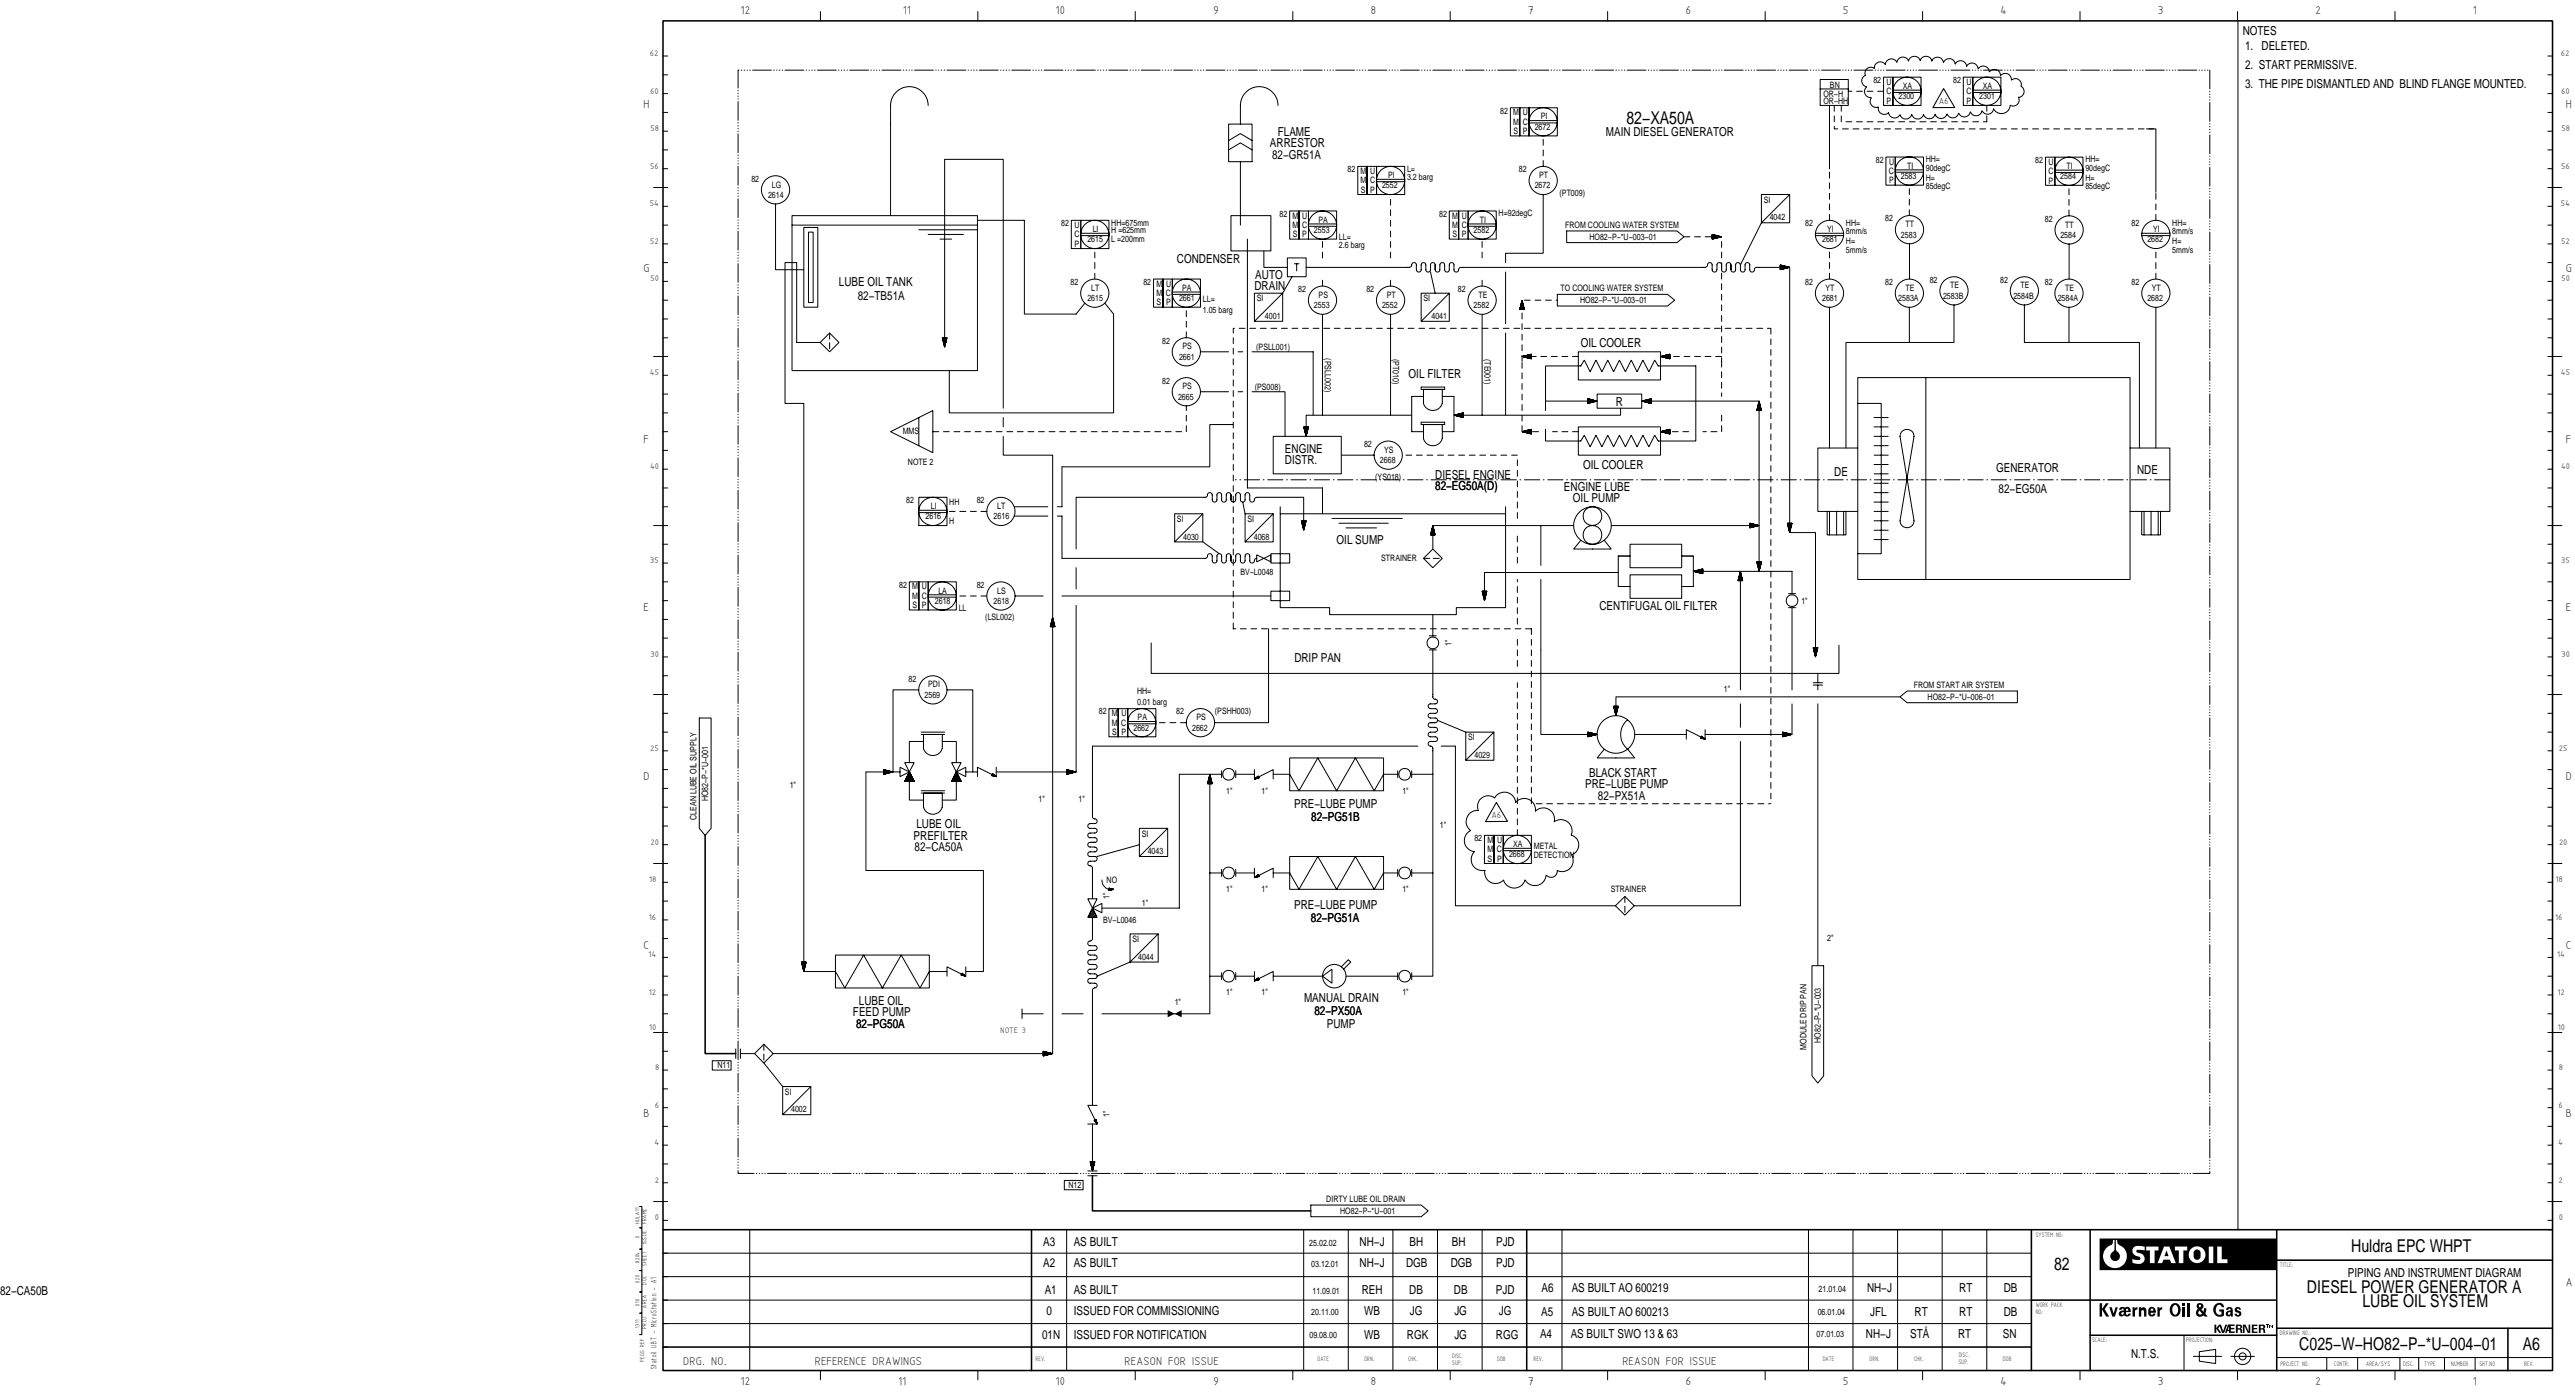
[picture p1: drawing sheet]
<svg xmlns="http://www.w3.org/2000/svg" width="841mm" height="455mm" viewBox="0 0 841 455" stroke-linecap="round" stroke-linejoin="round" font-family="sans-serif">
<defs><g id="words">
<g font-size="5.8">
<text x="531" y="40.5">82−XA50A</text>
<text x="767.6" y="408.7">Huldra EPC WHPT</text>
<text x="670.6" y="414.5">82</text>
<text x="753.1" y="422.1">DIESEL POWER GENERATOR A</text>
<text x="771.3" y="426.7">LUBE OIL SYSTEM</text>
<text x="750.7" y="440.8">C025−W−HO82−P−*U−004−01</text>
<text x="823.6" y="440.8">A6</text>
</g>
<g font-size="4">
<text x="732.2" y="11.4">NOTES</text>
<text x="732.9" y="16.4">1. DELETED.</text>
<text x="732.9" y="22.5">2. START PERMISSIVE.</text>
<text x="732.9" y="28.6">3. THE PIPE DISMANTLED AND BLIND FLANGE MOUNTED.</text>
<text x="417.2" y="44.4">FLAME</text>
<text x="524.3" y="44.4">MAIN DIESEL GENERATOR</text>
<text x="414.6" y="48.1">ARRESTOR</text>
<text x="415.3" y="51.9">82−GR51A</text>
<text x="384.3" y="85.7">CONDENSER</text>
<text x="273.9" y="93.4">LUBE OIL TANK</text>
<text x="409.6" y="94.8">DRAIN</text>
<text x="409.8" y="91">AUTO</text>
<text x="280" y="98">82−TB51A</text>
<text x="516.1" y="113.3">OIL COOLER</text>
<text x="459.9" y="123.3">OIL FILTER</text>
<text x="527.6" y="132.5">R</text>
<text x="419.5" y="147.8">ENGINE</text>
<text x="419.5" y="151.6">DISTR.</text>
<text x="516.8" y="153.2">OIL COOLER</text>
<text x="598.8" y="155.5">DE</text>
<text x="651.7" y="153.9">GENERATOR</text>
<text x="697.7" y="154.7">NDE</text>
<text x="468.6" y="156.3">DIESEL ENGINE</text>
<text x="468.6" y="160.1">82−EG50A(D)</text>
<text x="510.6" y="160.1">ENGINE LUBE</text>
<text x="652.5" y="160.8">82−EG50A</text>
<text x="513.5" y="163.9">OIL PUMP</text>
<text x="436.4" y="177.7">OIL SUMP</text>
<text x="522.2" y="199.1">CENTIFUGAL OIL FILTER</text>
<text x="422.6" y="216">DRIP PAN</text>
<text x="517.5" y="257.3">PRE−LUBE PUMP</text>
<text x="518.8" y="253.6">BLACK START</text>
<text x="422.5" y="263.9">PRE−LUBE PUMP</text>
<text x="521.7" y="261.1">82−PX51A</text>
<text x="428.1" y="268.1">82−PG51B</text>
<text x="298.3" y="274.2">PREFILTER</text>
<text x="299.2" y="270.4">LUBE OIL</text>
<text x="298.6" y="277.9">82−CA50A</text>
<text x="422.5" y="296.9">PRE−LUBE PUMP</text>
<text x="428" y="301.1">82−PG51A</text>
<text x="280.4" y="328">LUBE OIL</text>
<text x="425.7" y="327.1">MANUAL DRAIN</text>
<text x="278.5" y="331.8">FEED PUMP</text>
<text x="279.5" y="335.5">82−PG50A</text>
<text x="429.1" y="331.3">82−PX50A</text>
<text x="433.2" y="335.5">PUMP</text>
<text x="340.6" y="406.8">A3</text>
<text x="350.5" y="406.8">AS BUILT</text>
<text x="443.9" y="406.8">NH−J</text>
<text x="460.2" y="406.8">BH</text>
<text x="474" y="406.8">BH</text>
<text x="488.4" y="406.8">PJD</text>
<text x="340.6" y="413.7">A2</text>
<text x="350.5" y="413.7">AS BUILT</text>
<text x="443.9" y="413.7">NH−J</text>
<text x="459.1" y="413.7">DGB</text>
<text x="473.6" y="413.7">DGB</text>
<text x="488.4" y="413.7">PJD</text>
<text x="766.5" y="416.8">PIPING AND INSTRUMENT DIAGRAM</text>
<text x="0" y="422.7">82−CA50B</text>
<text x="341.1" y="422.5">A1</text>
<text x="350.5" y="422.5">AS BUILT</text>
<text x="444.6" y="422.5">REH</text>
<text x="460.1" y="422.5">DB</text>
<text x="474.7" y="422.5">DB</text>
<text x="488.4" y="422.5">PJD</text>
<text x="503.2" y="421.9">A6</text>
<text x="513.1" y="421.9">AS BUILT AO 600219</text>
<text x="609.5" y="421.9">NH−J</text>
<text x="639.6" y="421.9">RT</text>
<text x="654.2" y="421.9">DB</text>
<text x="341.6" y="429.4">0</text>
<text x="350.5" y="429.4">ISSUED FOR COMMISSIONING</text>
<text x="445.3" y="429.4">WB</text>
<text x="460.3" y="429.4">JG</text>
<text x="474.8" y="429.4">JG</text>
<text x="489.4" y="429.4">JG</text>
<text x="503.2" y="429.6">A5</text>
<text x="513.1" y="429.6">AS BUILT AO 600213</text>
<text x="610.6" y="429.6">JFL</text>
<text x="625.1" y="429.6">RT</text>
<text x="639.6" y="429.6">RT</text>
<text x="654.2" y="429.6">DB</text>
<text x="340.2" y="437.1">01N</text>
<text x="350.5" y="437.1">ISSUED FOR NOTIFICATION</text>
<text x="445.3" y="437.1">WB</text>
<text x="459.3" y="437.1">RGK</text>
<text x="474.8" y="437.1">JG</text>
<text x="488.4" y="437.1">RGG</text>
<text x="502.8" y="436.7">A4</text>
<text x="512.8" y="436.7">AS BUILT SWO 13 &amp; 63</text>
<text x="609.2" y="436.7">NH−J</text>
<text x="623.6" y="436.7">STÅ</text>
<text x="639.3" y="436.7">RT</text>
<text x="653.8" y="436.7">SN</text>
<text x="695.7" y="443.4">N.T.S.</text>
</g>
<g font-size="3.5">
<text x="242.1" y="4.5">12</text>
<text x="295.1" y="4.5">11</text>
<text x="344.9" y="4.5">10</text>
<text x="396.4" y="4.5">9</text>
<text x="447.8" y="4.5">8</text>
<text x="499.2" y="4.5">7</text>
<text x="550.6" y="4.5">6</text>
<text x="602" y="4.5">5</text>
<text x="653.4" y="4.5">4</text>
<text x="704.8" y="4.5">3</text>
<text x="756.2" y="4.5">2</text>
<text x="807.6" y="4.5">1</text>
<text x="210.3" y="35.1">H</text>
<text x="837.9" y="35.1">H</text>
<text x="210.3" y="88.7">G</text>
<text x="837.9" y="88.7">G</text>
<text x="210.3" y="144.5">F</text>
<text x="837.9" y="144.5">F</text>
<text x="210.3" y="199.6">E</text>
<text x="837.9" y="199.6">E</text>
<text x="210.3" y="254.7">D</text>
<text x="837.9" y="254.7">D</text>
<text x="210.3" y="309.7">C</text>
<text x="837.9" y="309.7">C</text>
<text x="210.3" y="364.8">B</text>
<text x="837.9" y="364.8">B</text>
<text x="837.9" y="419.9">A</text>
<text x="223.3" y="445.5">DRG. NO.</text>
<text x="266.2" y="445.5">REFERENCE DRAWINGS</text>
<text x="367.4" y="445.5">REASON FOR ISSUE</text>
<text x="529.9" y="445.5">REASON FOR ISSUE</text>
<text x="242.1" y="452">12</text>
<text x="293.5" y="452">11</text>
<text x="344.9" y="452">10</text>
<text x="396.4" y="452">9</text>
<text x="447.8" y="452">8</text>
<text x="499.2" y="452">7</text>
<text x="550.6" y="452">6</text>
<text x="602" y="452">5</text>
<text x="653.4" y="452">4</text>
<text x="704.8" y="452">3</text>
<text x="756.2" y="452">2</text>
<text x="807.6" y="452">1</text>
</g>
<g font-size="2.9">
<text x="597.4" y="28.7">BN</text>
<text x="611.6" y="27.1">82</text>
<text x="615.9" y="27.7">U</text>
<text x="621.2" y="29">XA</text>
<text x="637.7" y="27.1">82</text>
<text x="642" y="27.7">U</text>
<text x="647.3" y="29">XA</text>
<text x="595.3" y="31.7">OR−H</text>
<text x="595.3" y="34">OR−HH</text>
<text x="615.9" y="30.8">C</text>
<text x="615.9" y="33.8">P</text>
<text x="619.8" y="32.4">2300</text>
<text x="642" y="30.8">C</text>
<text x="642" y="33.8">P</text>
<text x="646.2" y="32.4">2301</text>
<text x="489.8" y="37.1">82</text>
<text x="494" y="37.7">M</text>
<text x="494" y="40.7">M</text>
<text x="497.1" y="40.7">C</text>
<text x="497.2" y="37.7">U</text>
<text x="503" y="39">PI</text>
<text x="494.1" y="43.8">S</text>
<text x="497.2" y="43.8">P</text>
<text x="501" y="42.4">2672</text>
<text x="612.4" y="53.2">82</text>
<text x="616.7" y="53.7">U</text>
<text x="628.7" y="53">HH=</text>
<text x="664.5" y="53.2">82</text>
<text x="668.8" y="53.8">U</text>
<text x="680.8" y="53">HH=</text>
<text x="245.3" y="59.3">82</text>
<text x="440" y="56.2">82</text>
<text x="444.2" y="56.8">M</text>
<text x="444.2" y="59.9">M</text>
<text x="447.3" y="59.9">C</text>
<text x="447.4" y="56.8">U</text>
<text x="453.2" y="58.2">PI</text>
<text x="459.4" y="56">L=</text>
<text x="459.4" y="58.7">3.2 barg</text>
<text x="495.9" y="56.2">82</text>
<text x="502.5" y="58.2">PT</text>
<text x="616.7" y="56.8">C</text>
<text x="616.7" y="59.9">P</text>
<text x="620.6" y="58.5">2583</text>
<text x="622.6" y="55.1">TI</text>
<text x="628.7" y="55.7">90degC</text>
<text x="628.7" y="59.1">H=</text>
<text x="668.8" y="56.9">C</text>
<text x="668.8" y="59.9">P</text>
<text x="672.6" y="58.5">2584</text>
<text x="674.7" y="55.1">TI</text>
<text x="680.8" y="55.7">90degC</text>
<text x="680.8" y="59.2">H=</text>
<text x="250.7" y="64.6">2614</text>
<text x="252" y="61.2">LG</text>
<text x="444.3" y="62.9">S</text>
<text x="447.4" y="62.9">P</text>
<text x="451.2" y="61.5">2552</text>
<text x="501" y="61.5">2672</text>
<text x="509.2" y="64.1">(PT009)</text>
<text x="628.7" y="61.8">85degC</text>
<text x="680.8" y="61.8">85degC</text>
<text x="417.7" y="70.8">82</text>
<text x="422" y="71.4">M</text>
<text x="425.1" y="71.4">U</text>
<text x="469.8" y="70.8">82</text>
<text x="474.1" y="71.4">M</text>
<text x="477.2" y="71.4">U</text>
<text x="489.2" y="70.6">H=92degC</text>
<text x="575.8" y="66.2">SI</text>
<text x="577.8" y="71.9">4042</text>
<text x="346.5" y="73.9">82</text>
<text x="350.8" y="77.5">C</text>
<text x="350.8" y="74.4">U</text>
<text x="356.7" y="75.8">LI</text>
<text x="362.8" y="73.7">HH=675mm</text>
<text x="362.8" y="76">H =625mm</text>
<text x="422" y="74.4">M</text>
<text x="422.1" y="77.5">S</text>
<text x="425.1" y="74.4">C</text>
<text x="425.1" y="77.5">P</text>
<text x="429" y="76.1">2553</text>
<text x="430.4" y="72.7">PA</text>
<text x="474.1" y="74.4">M</text>
<text x="474.2" y="77.5">S</text>
<text x="477.2" y="74.4">C</text>
<text x="477.2" y="77.5">P</text>
<text x="481.1" y="76.1">2582</text>
<text x="483.1" y="72.7">TI</text>
<text x="511" y="74.4">FROM COOLING WATER SYSTEM</text>
<text x="589.4" y="73.9">82</text>
<text x="596.5" y="75.8">YI</text>
<text x="602.7" y="76.4">8mm/s</text>
<text x="602.7" y="73.7">HH=</text>
<text x="615.5" y="72.3">82</text>
<text x="620.6" y="77.6">2583</text>
<text x="622.1" y="74.2">TT</text>
<text x="667.6" y="72.4">82</text>
<text x="672.7" y="77.7">2584</text>
<text x="674.2" y="74.3">TT</text>
<text x="695.9" y="73.9">82</text>
<text x="703" y="75.8">YI</text>
<text x="709.2" y="76.4">8mm/s</text>
<text x="709.2" y="73.7">HH=</text>
<text x="350.8" y="80.6">P</text>
<text x="355" y="79.1">2615</text>
<text x="362.8" y="79">L =200mm</text>
<text x="437.1" y="78.3">LL=</text>
<text x="437.1" y="80.9">2.6 barg</text>
<text x="518.9" y="78.3">HO82−P−*U−003−01</text>
<text x="594.9" y="79.1">2681</text>
<text x="602.7" y="79.8">H=</text>
<text x="602.7" y="82.5">5mm/s</text>
<text x="701.1" y="79.1">2682</text>
<text x="709.2" y="79.8">H=</text>
<text x="709.2" y="82.5">5mm/s</text>
<text x="349.5" y="93">82</text>
<text x="356.2" y="94.9">LT</text>
<text x="373.3" y="93">82</text>
<text x="377.5" y="93.6">M</text>
<text x="380.7" y="93.6">U</text>
<text x="386" y="94.9">PA</text>
<text x="423.9" y="95.3">82</text>
<text x="446.1" y="95.3">82</text>
<text x="476" y="95.3">82</text>
<text x="509.5" y="95.1">TO COOLING WATER SYSTEM</text>
<text x="589.4" y="93">82</text>
<text x="596" y="94.9">YT</text>
<text x="615.4" y="93">82</text>
<text x="622.1" y="94.9">TE</text>
<text x="630" y="92.3">82</text>
<text x="636.7" y="94.2">TE</text>
<text x="653" y="92.3">82</text>
<text x="659.7" y="94.2">TE</text>
<text x="667.6" y="93">82</text>
<text x="674.2" y="94.9">TE</text>
<text x="695.9" y="93">82</text>
<text x="702.5" y="94.9">YT</text>
<text x="355" y="98.3">2615</text>
<text x="377.5" y="96.7">M</text>
<text x="377.6" y="99.7">S</text>
<text x="380.6" y="96.7">C</text>
<text x="380.7" y="99.7">P</text>
<text x="384.9" y="98.3">2661</text>
<text x="392.7" y="98.6">LL=</text>
<text x="410.3" y="98.4">SI</text>
<text x="429" y="100.6">2553</text>
<text x="430.5" y="97.2">PS</text>
<text x="451.2" y="100.6">2552</text>
<text x="452.7" y="97.2">PT</text>
<text x="464.7" y="98.4">SI</text>
<text x="481.1" y="100.6">2582</text>
<text x="482.6" y="97.2">TE</text>
<text x="515.9" y="99">HO82−P−*U−003−01</text>
<text x="594.9" y="98.3">2681</text>
<text x="619.7" y="98.3">2583A</text>
<text x="634.4" y="97.5">2583B</text>
<text x="657.3" y="97.5">2584B</text>
<text x="671.8" y="98.3">2584A</text>
<text x="701.1" y="98.3">2682</text>
<text x="392.7" y="102">1.05 barg</text>
<text x="413" y="104.1">4001</text>
<text x="467.3" y="104.1">4041</text>
<text x="379.4" y="112.2">82</text>
<text x="384.9" y="117.5">2661</text>
<text x="386.1" y="114.1">PS</text>
<text x="410.1" y="114.4">(PSLL001)</text>
<text x="432.5" y="117" transform="rotate(90 432.5 117)">(PSLL002)</text>
<text x="454.8" y="117.1" transform="rotate(90 454.8 117.1)">(PT010)</text>
<text x="484.6" y="117.2" transform="rotate(90 484.6 117.2)">(TE001)</text>
<text x="379.4" y="125.2">82</text>
<text x="384.6" y="130.5">2665</text>
<text x="386.1" y="127.1">PS</text>
<text x="409.7" y="127.4">(PS008)</text>
<text x="294.7" y="141.7">MMS</text>
<text x="445.3" y="145.9">82</text>
<text x="451.9" y="147.8">YS</text>
<text x="296.4" y="151.9">NOTE 2</text>
<text x="450.5" y="151.2">2668</text>
<text x="449" y="156.5">(YS018)</text>
<text x="295.9" y="164.3">82</text>
<text x="303.9" y="166.2">LI</text>
<text x="309.9" y="164.9">HH</text>
<text x="318.9" y="164.3">82</text>
<text x="325.6" y="166.2">LT</text>
<text x="302.2" y="169.6">2616</text>
<text x="309.9" y="171">H</text>
<text x="324.4" y="169.6">2616</text>
<text x="384.3" y="170.4">SI</text>
<text x="407.2" y="170.4">SI</text>
<text x="386.3" y="176.2">4030</text>
<text x="409.3" y="176.2">4068</text>
<text x="450.9" y="183.1">STRAINER</text>
<text x="293.6" y="191.9">82</text>
<text x="318.9" y="191.9">82</text>
<text x="404.9" y="187.7">BV−L0048</text>
<text x="297.8" y="192.4">M</text>
<text x="297.8" y="195.5">M</text>
<text x="300.9" y="195.5">C</text>
<text x="301" y="192.4">U</text>
<text x="305.2" y="197.2">2618</text>
<text x="306.3" y="193.8">LA</text>
<text x="324.4" y="197.2">2618</text>
<text x="325.6" y="193.8">LS</text>
<text x="588.1" y="197.2">1&quot;</text>
<text x="297.9" y="198.6">S</text>
<text x="301" y="198.6">P</text>
<text x="313" y="199.3">LL</text>
<text x="321.7" y="202.5">(LSL002)</text>
<text x="473.9" y="210.8" transform="rotate(-90 473.9 210.8)">1&quot;</text>
<text x="296.6" y="222.5">82</text>
<text x="301.8" y="227.8">2569</text>
<text x="303" y="224.4">PDI</text>
<text x="371.2" y="226.6">HH=</text>
<text x="562.8" y="226">1&quot;</text>
<text x="624.8" y="224.6">FROM START AIR SYSTEM</text>
<text x="358.7" y="233.2">82</text>
<text x="363" y="233.8">M</text>
<text x="366.1" y="233.8">U</text>
<text x="371.2" y="230">0.01 barg</text>
<text x="384" y="233.2">82</text>
<text x="396.6" y="233.2">(PSHH003)</text>
<text x="629.3" y="228.5">HO82−P−*U−006−01</text>
<text x="363" y="236.9">M</text>
<text x="363.1" y="240">S</text>
<text x="366.1" y="236.9">C</text>
<text x="366.1" y="240">P</text>
<text x="370" y="238.5">2662</text>
<text x="371.4" y="235.2">PA</text>
<text x="389.2" y="238.5">2662</text>
<text x="390.6" y="235.2">PS</text>
<text x="479.3" y="241.7">SI</text>
<text x="481.4" y="247.4">4029</text>
<text x="257.8" y="257.4">1&quot;</text>
<text x="231.2" y="261.6" transform="rotate(-90 231.2 261.6)">HO82−P−*U−001</text>
<text x="339" y="262">1&quot;</text>
<text x="352.1" y="262">1&quot;</text>
<text x="400.4" y="259.1">1&quot;</text>
<text x="411.9" y="259.1">1&quot;</text>
<text x="457.8" y="259.1">1&quot;</text>
<text x="227.3" y="267.7" transform="rotate(-90 227.3 267.7)">CLEAN LUBE OIL SUPPLY</text>
<text x="372.8" y="273.1">SI</text>
<text x="470.1" y="270.4">1&quot;</text>
<text x="481.3" y="274.6">82</text>
<text x="485.6" y="275.2">M</text>
<text x="488.7" y="275.2">U</text>
<text x="374.7" y="278.8">4043</text>
<text x="485.6" y="278.3">M</text>
<text x="485.7" y="281.3">S</text>
<text x="488.7" y="278.3">C</text>
<text x="488.7" y="281.3">P</text>
<text x="492.7" y="279.9">2668</text>
<text x="494" y="276.5">XA</text>
<text x="500.7" y="277.2">METAL</text>
<text x="500.7" y="280.2">DETECTION</text>
<text x="361.3" y="288.3">NO</text>
<text x="362.2" y="293.4" transform="rotate(-90 362.2 293.4)">1&quot;</text>
<text x="400.4" y="291.3">1&quot;</text>
<text x="411.9" y="291.3">1&quot;</text>
<text x="457.8" y="291.3">1&quot;</text>
<text x="525.9" y="291.1">STRAINER</text>
<text x="372.8" y="295.7">1&quot;</text>
<text x="360.2" y="301.4">BV−L0046</text>
<text x="369.7" y="307.6">SI</text>
<text x="596.5" y="307.2">2&quot;</text>
<text x="371.6" y="313.3">4044</text>
<text x="383.5" y="328">1&quot;</text>
<text x="400.4" y="325">1&quot;</text>
<text x="411.9" y="325">1&quot;</text>
<text x="457.8" y="325">1&quot;</text>
<text x="594.4" y="340.5" transform="rotate(-90 594.4 340.5)">HO82−P−*U−003</text>
<text x="589.8" y="342.7" transform="rotate(-90 589.8 342.7)">MODULE DRIP PAN</text>
<text x="234.2" y="348.8">N11</text>
<text x="256.3" y="357.4">SI</text>
<text x="258.3" y="363.1">4002</text>
<text x="362.2" y="364.7" transform="rotate(-90 362.2 364.7)">1&quot;</text>
<text x="348.8" y="387.8">N12</text>
<text x="433" y="392.4">DIRTY LUBE OIL DRAIN</text>
<text x="437.5" y="396.3">HO82−P−*U−001</text>
<text x="427.5" y="406.6">25.02.02</text>
<text x="428.1" y="413.5">03.12.01</text>
<text x="428.5" y="422.3">11.09.01</text>
<text x="593.7" y="421.8">21.01.04</text>
<text x="428.1" y="429.2">20.11.00</text>
<text x="593.4" y="429.4">06.01.04</text>
<text x="427.5" y="436.9">09.08.00</text>
<text x="593.1" y="436.5">07.01.03</text>
</g>
<g font-size="2.7">
<text x="633.2" y="34.1">A6</text>
<text x="487.1" y="267.1">A6</text>
</g>
<g font-size="2.5">
<text x="212.4" y="18.3">62</text>
<text x="836.3" y="18.3">62</text>
<text x="212.5" y="30.6">60</text>
<text x="836.4" y="30.6">60</text>
<text x="212.6" y="42.8">58</text>
<text x="836.5" y="42.8">58</text>
<text x="212.5" y="55.1">56</text>
<text x="836.4" y="55.1">56</text>
<text x="212.4" y="67.3">54</text>
<text x="836.3" y="67.3">54</text>
<text x="212.5" y="79.6">52</text>
<text x="836.4" y="79.6">52</text>
<text x="212.6" y="91.9">50</text>
<text x="836.5" y="91.9">50</text>
<text x="212.4" y="122.5">45</text>
<text x="836.3" y="122.5">45</text>
<text x="212.5" y="153.2">40</text>
<text x="836.4" y="153.2">40</text>
<text x="212.5" y="183.8">35</text>
<text x="836.4" y="183.8">35</text>
<text x="212.6" y="214.5">30</text>
<text x="836.5" y="214.5">30</text>
<text x="212.5" y="245.1">25</text>
<text x="835.6" y="245.1">25</text>
<text x="212.6" y="275.8">20</text>
<text x="835.7" y="275.8">20</text>
<text x="212.2" y="288">18</text>
<text x="834.5" y="288">18</text>
<text x="212.1" y="300.3">16</text>
<text x="834.4" y="300.3">16</text>
<text x="211.9" y="312.6">14</text>
<text x="835" y="312.6">14</text>
<text x="212" y="324.8">12</text>
<text x="835.2" y="324.8">12</text>
<text x="212.1" y="336.2">10</text>
<text x="326.8" y="337.1">NOTE 3</text>
<text x="835.2" y="336.3">10</text>
<text x="214.1" y="349.3">8</text>
<text x="835.6" y="349.3">8</text>
<text x="214" y="361.6">6</text>
<text x="835.5" y="361.6">6</text>
<text x="213.9" y="373.9">4</text>
<text x="835.4" y="373.9">4</text>
<text x="214" y="386.1">2</text>
<text x="835.5" y="386.1">2</text>
<text x="214" y="398.4">0</text>
<text x="835.6" y="398.4">0</text>
<text x="214.3" y="447.1" transform="rotate(-90 214.3 447.1)">Statoil UBT - MicroStation - A1</text>
</g>
<g font-size="2">
<text x="664.7" y="403.7">SYSTEM NO:</text>
<text x="744.4" y="413.7">TITLE:</text>
<text x="664.7" y="426.7">WORK PACK</text>
<text x="664.7" y="429">NO:</text>
<text x="744.4" y="435.9">DRAWING NO.:</text>
<text x="474.2" y="443.2">DISC.</text>
<text x="639.6" y="443">DISC.</text>
<text x="683.1" y="438.2">SCALE:</text>
<text x="713.8" y="438.2">PROJECTION:</text>
<text x="338.2" y="444.4">REV.</text>
<text x="430.2" y="444.4">DATE</text>
<text x="445.6" y="444.4">DRN.</text>
<text x="459.8" y="444.4">CHK.</text>
<text x="474.2" y="445.5">SUP.</text>
<text x="488.9" y="444.3">DDB</text>
<text x="500.8" y="444.4">REV.</text>
<text x="595.2" y="444.4">DATE</text>
<text x="610.5" y="444.3">DRN.</text>
<text x="625" y="444.4">CHK.</text>
<text x="639.6" y="445.3">SUP.</text>
<text x="654" y="444.4">DDB</text>
<text x="744.6" y="445.9">PROJECT NO.</text>
<text x="762.2" y="446">CONTR.</text>
<text x="772.6" y="445.9">AREA/SYS</text>
<text x="784.7" y="445.9">DISC.</text>
<text x="791.6" y="445.9">TYPE</text>
<text x="800.4" y="445.9">NUMBER</text>
<text x="809.6" y="445.9">SHT.NO</text>
<text x="824.1" y="445.9">REV.</text>
</g>
<g font-size="1.8">
<text x="208.8" y="399.6" transform="rotate(-90 208.8 399.6)">HULA11</text>
<text x="211.1" y="399.6" transform="rotate(-90 211.1 399.6)">FRAME</text>
<text x="208.8" y="404.2" transform="rotate(-90 208.8 404.2)">0</text>
<text x="211.1" y="406.2" transform="rotate(-90 211.1 406.2)">ISSUE</text>
<text x="208.8" y="412.3" transform="rotate(-90 208.8 412.3)">8204</text>
<text x="211.1" y="413.3" transform="rotate(-90 211.1 413.3)">SHEET</text>
<text x="208.8" y="418.8" transform="rotate(-90 208.8 418.8)">020</text>
<text x="211.1" y="419.4" transform="rotate(-90 211.1 419.4)">DOC</text>
<text x="208.8" y="426.3" transform="rotate(-90 208.8 426.3)">010</text>
<text x="211.1" y="427" transform="rotate(-90 211.1 427)">AREA</text>
<text x="208.8" y="433.6" transform="rotate(-90 208.8 433.6)">1311</text>
<text x="211.1" y="433.8" transform="rotate(-90 211.1 433.8)">PROJ</text>
<text x="210.3" y="444.7" transform="rotate(-90 210.3 444.7)">PEGS REF</text>
</g>
</g></defs>
<g fill="none" stroke="#000" stroke-width=".33">
<path d="M216.5 18.3h1.5M267.8 3.8v3M319.2 3.8v3M370.6 3.8v3M422.1 3.8v3M473.5 3.8v3M524.8 3.8v3M576.3 3.8v3M623.1 19.9a1.98 1.98 0 0 1 1.8-1.5 1.98 1.98 0 0 1 2 1.3 2.01 2.01 0 0 1 2-1.3 2.01 2.01 0 0 1 1.8 1.5M623.1 19.9a1.97 1.97 0 0 0-2.1-1.3 1.97 1.97 0 0 0-1.7 1.7M627.7 3.8v3M630.7 19.9a1.99 1.99 0 0 1 2-1.2 1.99 1.99 0 0 1 1.8 1.6"/>
<path d="M679.1 3.8v3M730.5 3.8v3M781.9 3.8v3M831.8 18.3h1.5M216.5 36.7h1.5M216.5 30.6h1.5M216.5 24.4h1.5M241 29.5v.1M241 30.4v.2M241 31.3v.2M241 32.3v.1M241 33.2v6.1"/>
<path d="M241.3 22.9h-.3v5.8M242 22.9h.2M243 22.9h.1M243.9 22.9h.1M244.8 22.9h.1M245.7 22.9h6.1M252.6 22.9h.2M253.5 22.9h.2M254.4 22.9h.2M255.4 22.9h.1M256.3 22.9h6.1M263.2 22.9h.1"/>
<path d="M264.1 22.9h.1M265 22.9h.2M265.9 22.9h.2M266.9 22.9h6.1M273.8 22.9h.1M274.7 22.9h.1M275.6 22.9h.2M276.5 22.9h.1M277.4 22.9h6.1M284.3 22.9h.2M285.2 22.9h.2M286.2 22.9h.1"/>
<path d="M287.1 22.9h.1M288 22.9h6.1M294.9 22.9h.2M295.8 22.9h.2M296.8 22.9h.1M297.6 22.9h.2M298.6 22.9h6.1M303 34.4a6.1 6.1 0 0 0-6.1-6.1 6.1 6.1 0 0 0-6.2 6.1v36M305.5 22.9h.1M306.4 22.9h.1M307.3 22.9h.2M308.2 22.9h.2"/>
<path d="M309.2 22.9h6.1M316.1 22.9h.1M317 22.9h.1M317.9 22.9h.2M318.8 22.9h.2M319.7 22.9h6.2M326.6 22.9h.2M327.5 22.9h.2M328.5 22.9h.1M329.4 22.9h.1M330.3 22.9h6.1M337.2 22.9h.2"/>
<path d="M338.1 22.9h.2M339 22.9h.2M340 22.9h.1M340.9 22.9h6.1M347.8 22.9h.1M348.7 22.9h.2M349.6 22.9h.2M350.5 22.9h.2M351.5 22.9h6.1M358.4 22.9h.1M359.3 22.9h.1M360.2 22.9h.1"/>
<path d="M361.1 22.9h.2M362 22.9h6.2M368.9 22.9h.2M369.9 22.9h.1M370.8 22.9h.1M371.7 22.9h.2M372.6 22.9h6.2M379.5 22.9h.1M380.4 22.9h.2M381.3 22.9h.2M382.3 22.9h.1M383.2 22.9h6.1"/>
<path d="M390.1 22.9h.1M391 22.9h.2M391.9 22.9h.2M392.9 22.9h.1M393.7 22.9h6.2M400.6 22.9h.2M401.6 22.9h.1M402.5 22.9h.1M403.4 22.9h.2M404.3 22.9h6.2M411.2 22.9h.2M412.2 22.9h.1"/>
<path d="M413.1 22.9h.1M414 22.9h.1M414.9 22.9h6.1M417.2 34.4a6.1 6.1 0 0 0-6.1-6.1 6.1 6.1 0 0 0-6.1 6.1v6.1M421.8 22.9h.2M422.7 22.9h.2M423.6 22.9h.2M424.6 22.9h.1M425.5 22.9h6.1M432.4 22.9h.1M433.3 22.9h.2M434.2 22.9h.2"/>
<path d="M435.1 22.9h.2M436.1 22.9h6.1M443 22.9h.1M443.9 22.9h.1M444.8 22.9h.2M445.7 22.9h.2M446.7 22.9h6.1M453.5 22.9h.2M454.4 22.9h.2M455.4 22.9h.1M456.3 22.9h.1M457.2 22.9h6.1"/>
<path d="M464.1 22.9h.2M465 22.9h.2M466 22.9h.1M466.9 22.9h.1M467.8 22.9h6.1M474.7 22.9h.2M475.6 22.9h.1M476.5 22.9h.2M477.4 22.9h.2M478.4 22.9h6.1M485.3 22.9h.1M486.2 22.9h.1"/>
<path d="M487.1 22.9h.2M488 22.9h.2M488.9 22.9h6.2M493.1 35.2h3v9.2h-3zM495.9 22.9h.1M496.1 35.2h3.1v9.2h-3.1zM496.1 35.2v9.2M496.7 22.9h.2M497.7 22.9h.1M498.6 22.9h.1M499.2 35.2h9.2v9.2h-9.2zM499.2 39.4h9.2"/>
<path d="M499.5 22.9h6.1M506.4 22.9h.2M507.3 22.9h.2M508.3 22.9h.1M509.2 22.9h.1M510.1 22.9h6.1M517 22.9h.1M517.9 22.9h.2M518.8 22.9h.2M519.7 22.9h.2M520.7 22.9h6.1M527.6 22.9h.1"/>
<path d="M528.5 22.9h.1M529.4 22.9h.1M530.3 22.9h.2M531.2 22.9h6.2M538.1 22.9h.2M539.1 22.9h.1M540 22.9h.1M540.9 22.9h.2M541.8 22.9h6.2M548.7 22.9h.2M549.6 22.9h.2M550.5 22.9h.2"/>
<path d="M551.5 22.9h.1M552.4 22.9h6.1M559.3 22.9h.1M560.2 22.9h.2M561.1 22.9h.2M562.1 22.9h.1M562.9 22.9h6.2M569.8 22.9h.2M570.8 22.9h.1M571.7 22.9h.1M572.6 22.9h.2M573.5 22.9h6.2"/>
<path d="M580.4 22.9h.2M581.4 22.9h.1M582.3 22.9h.1M583.2 22.9h.2M584.1 22.9h6.2M591 22.9h.2M591.9 22.9h.2M592.8 22.9h.2M593.8 22.9h.1M594.2 26h9.2v8.4h-9.2zM594.2 29h9.2M594.7 22.9h6.1"/>
<path d="M597.3 34.4v20.7M598.8 34.4v1.9M598.8 37.8v2M601.1 34.4v1.9M601.1 37.8v2M601.6 22.9h.1M602.5 22.9h.2M602.7 39.8h1.9M603.4 22.9h.2M603.4 29.8h1.2M604.4 22.9h.1M605.3 22.9h6.1"/>
<path d="M606.1 29.8h1.9M606.1 39.8h1.9M609 24.6a1.98 1.98 0 0 0-1.2 2 1.98 1.98 0 0 0 1.6 1.8 2 2 0 0 0-.5 2.3 2 2 0 0 0 2.1 1.2 1.99 1.99 0 0 0-.1 2.4 1.99 1.99 0 0 0 2.3 .7M609.6 29.8h1.9M609.6 39.8h1.9M612.2 22.9h.1M613 29.8h1.9M613 39.8h1.9M613.1 22.9h.1M613.2 35a2.01 2.01 0 0 0 1 2.1 2.01 2.01 0 0 0 2.4-.3M614 22.9h.2M614.9 22.9h.2"/>
<path d="M614.9 25.2h3.1v9.2h-3.1zM615.5 21a2 2 0 0 0-2.3-.7 2 2 0 0 0-1.3 2 1.94 1.94 0 0 0-2.4 .1 1.94 1.94 0 0 0-.5 2.2M615.9 22.9h6.1M616.5 39.8h1.9M616.5 36.7a2 2 0 0 0 1.7 1.8 2 2 0 0 0 2.1-1.1 1.98 1.98 0 0 0 1.9 1.5 1.98 1.98 0 0 0 1.9-1.5 2.01 2.01 0 0 0 1.9 1.5 2.01 2.01 0 0 0 2-1.5M618 25.2h9.2v9.2h-9.2zM618 30.2h9.2M618 29.4h9.2M619.3 20.3a2.01 2.01 0 0 0-2.2-1 2.01 2.01 0 0 0-1.6 1.7M619.9 39.8h1.9M622.7 22.9h.2M623.4 39.8h1.9"/>
<path d="M623.7 22.9h.1M624.6 22.9h.2M625.5 22.9h.1M626.4 22.9h6.1M626.8 39.8h1.9M630.3 39.8h1.9M633.3 22.9h.2M633.7 39.8h1.9M634.2 22.9h.2M634.5 20.3a1.98 1.98 0 0 1 2.1-1.2 1.98 1.98 0 0 1 1.7 1.8 2.01 2.01 0 0 1 2.1-1 2.01 2.01 0 0 1 1.7 1.7 1.99 1.99 0 0 1 2.2-1 1.99 1.99 0 0 1 1.5 1.9 2 2 0 0 1 2.2-.9 2 2 0 0 1 1.5 1.9 2 2 0 0 1 2.3-.8 2 2 0 0 1 1.3 2 1.99 1.99 0 0 1 2.3-.6 1.99 1.99 0 0 1 1.3 2.1 1.94 1.94 0 0 1 2.3-.3 1.94 1.94 0 0 1 .8 2.2M635.2 22.9h.1M636.1 22.9h.1"/>
<path d="M637 22.9h6.1M637.2 39.8h1.9M640.6 39.8h1.9M641 25.2h3.1v9.2h-3.1zM643.3 36.6a1.99 1.99 0 0 1-1.8 1.6 1.99 1.99 0 0 1-2.1-1.3 1.98 1.98 0 0 1-1.8 1.6 1.98 1.98 0 0 1-2-1.3 1.97 1.97 0 0 1-1.8 1.5 1.97 1.97 0 0 1-2-1.4 2.01 2.01 0 0 1-1.9 1.5 2.01 2.01 0 0 1-1.9-1.4M643.9 22.9h.2M644.1 25.2h9.1v9.2h-9.1zM644.1 30.2h9.1M644.1 29.4h9.1M644.1 39.8h1.9M644.8 22.9h.1M645.8 22.9h.1"/>
<path d="M646.6 22.9h.2M647.6 22.9h6.1M648.6 37.8v2h-1.1M648.6 34.4v1.9M654.5 22.9h.1M655.4 22.9h.1M656.3 22.9h.2M656.3 34.4a2.88 2.88 0 0 1-2.3 2.6 2.88 2.88 0 0 1-3.1-1.4 2 2 0 0 1-1.7 1.7 2 2 0 0 1-2.1-1.1 1.97 1.97 0 0 1-1.8 1.6 1.97 1.97 0 0 1-2-1.2M657.2 22.9h.2M658.2 22.9h6.1M659 31.8a1.97 1.97 0 0 1-.4 2.3 1.97 1.97 0 0 1-2.3 .3M659.8 28.2a1.95 1.95 0 0 1 1 2.1 1.95 1.95 0 0 1-1.8 1.5"/>
<path d="M665.1 22.9h.1M665.9 22.9h.2M666.9 22.9h.1M667.8 22.9h.1M668.7 22.9h6.1M675.6 22.9h.2M676.5 22.9h.2M677.5 22.9h.1M678.4 22.9h.1M679.3 22.9h6.1M686.2 22.9h.2M687.1 22.9h.2"/>
<path d="M688 22.9h.2M688.9 22.9h.2M689.9 22.9h6.1M696.8 22.9h.1M697.7 22.9h.1M698.6 22.9h.2M699.5 22.9h.2M700.4 22.9h6.2M707.3 22.9h.2M708.3 22.9h.1M709.2 22.9h.1M710.1 22.9h.2"/>
<path d="M711 22.9h6.2M717.9 22.9h.2M718.8 22.9h.2M719.8 22.9h.1M720.7 22.9h.2M721.4 22.9v6.1M721.4 29.8v.2M721.4 30.7v.2M721.4 31.6v.2M721.4 32.6v.1M721.4 33.5v6.1M831.8 36.7h1.5"/>
<path d="M831.8 30.6h1.5M831.8 24.4h1.5M216.5 55.1h1.5M216.5 48.9h1.5M216.5 42.8h1.5M241 40v.2M241 41v.1M241 41.9v.2M241 42.8v.2M241 43.7v6.2M241 50.6v.2M241 51.6v.1"/>
<path d="M241 52.5v.1M241 53.4v.2M241 54.3v6.2M401.1 40.5h7.7v12.3h-7.7zM401.1 48.9l3.9-2.2 3.8 2.2M401.1 45.9l3.9-2.3 3.8 2.3M405 52.8v20.7M443.3 54.3h3v9.2h-3zM446.3 54.3h3.1v9.2h-3.1zM446.3 54.3v9.2M449.4 54.3h9.2v9.2h-9.2zM449.4 59.3h9.2"/>
<path d="M449.4 58.5h9.2M499.2 40.1h9.2M503.8 45.5v1.9M503.8 48.9v2M503.8 52.4v1.9M597.3 56.2v2M597.3 59.7v1.9M598.8 41.3v.8h1.2M601.5 42.1h1.9M604.9 42.1h2M608.4 42.1h1.9M611.8 42.1h2"/>
<path d="M615.3 42.1h1.9M615.7 51.3h3v9.2h-3zM618.7 51.3h9.3v9.2h-9.3zM618.7 56.2h9.3M618.7 55.5h9.3M618.7 42.1h2M622.2 42.1h1.9M625.6 42.1h1.9M629.1 42.1h1.9M632.5 42.1h1.9M636 42.1h1.9M639.4 42.1h1.9"/>
<path d="M642.9 42.1h1.9M646.3 42.1h2M649.8 42.1h1.9M653.2 42.1h2M656.7 42.1h1.9M660.1 42.1h2M663.6 42.1h1.9M667 42.1h2M667.8 51.3h3.1v9.2h-3.1zM670.5 42.1h1.9M670.9 51.3h9.1v9.2h-9.1zM670.9 56.3h9.1"/>
<path d="M670.9 55.5h9.1M673.9 42.1h2M677.4 42.1h1.9M680.8 42.1h2M684.3 42.1h1.9M687.7 42.1h2M691.2 42.1h1.9M694.6 42.1h2M698.1 42.1h1.9M700.7 42.1h3.1v20.6M701.5 42.1h1.6M721.4 40.4v.1"/>
<path d="M721.4 41.3v.1M721.4 42.2v.2M721.4 43.1v.2M721.4 44.1v6.1M721.4 51v.1M721.4 51.9v.1M721.4 52.8v.2M721.4 53.7v.1M721.4 54.6v6.1M831.8 55.1h1.5M831.8 48.9h1.5M831.8 42.8h1.5"/>
<path d="M216.5 73.5h1.5M216.5 79.6h1.5M216.5 67.4h1.5M218 61.2h-4.6M241 61.2v.2M241 62.1v.2M241 63.1v.1M241 64v.1M241 64.9v6.1M241 71.8v.1M241 72.7v.2M241 73.6v.2"/>
<path d="M241 74.5v.2M241 75.5v6.1M253.2 66.6v21.5h9.2M258.6 70.4h60.5v50.6h-60.5zM258.6 73.5h60.5M262.4 74.3h4.6v26h-4.6zM263.9 75.8h1.6v23h-1.6zM300 75h19.1M303 76.5h11.5M306.9 78.1h3.8M319.1 71.9h15.3v30.6h16.9l2.9-3.6M349.8 71.9h3v9.3h-3z"/>
<path d="M352.8 71.9h9.2v9.3h-9.2zM352.8 76.9h9.2M352.8 76.2h9.2M401.9 70.4h13v11.5h-13zM407.2 78.1v81.2h24.6v8.4M421 68.9h3.1v9.2h-3.1zM424.1 68.9h3.1v9.2h-3.1zM424.1 68.9v9.2M427.2 68.9h9.2v9.2h-9.2zM427.2 73.9h9.2M427.2 73.1h9.2M431.8 78.8v2"/>
<path d="M454 65.1v1.9M454 68.5v1.9M454 71.9v2M454 75.4v1.9M454 78.8v2M473.2 68.9h3v9.2h-3zM476.2 68.9h3.1v9.2h-3.1zM476.2 68.9v9.2M479.3 68.9h9.2v9.2h-9.2zM479.3 73.9h9.2M479.3 73.1h9.2M483.9 78.8v2"/>
<path d="M503.8 63.5v19.2h-12.3v3M511.5 75.4h36l2.3 1.9-2.3 1.9h-36zM549.8 77.3h1.9M553.3 77.3h1.9M556.7 77.3h1.9M559 76.5l3.1 .8-3.1 .8zM559 76.5v.1M559.1 76.6l-.1 .1M559.2 76.6l-.2 .2M559.3 76.6l-.3 .3M559.4 76.6l-.4 .4M559.5 76.7l-.5 .5"/>
<path d="M559.7 76.7l-.7 .7M559.8 76.8l-.8 .8M559.9 76.8l-.9 .9M560 76.8l-1 1M560.1 76.8l-1.1 1.1M560.1 77.3h2M560.2 76.8l-1.2 1.2M560.2 76.8l-1.2 1.3M560.3 76.9l-1.2 1.1M560.4 76.9l-1.1 1.1M560.5 76.9l-1.1 1.1M560.6 76.9l-1 1"/>
<path d="M560.7 77l-1 .9M560.7 77l-.8 .9M560.8 77l-.8 .8M560.9 77l-.7 .8M561 77l-.7 .7M561.1 77.1l-.6 .6M561.2 77.1l-.6 .6M561.3 77.1l-.6 .5M561.4 77.2l-.4 .4M561.5 77.2l-.3 .3M561.6 77.2l-.3 .3M561.7 77.2l-.2 .3"/>
<path d="M561.8 77.3l-.2 .1M561.9 77.3l-.1 .1M562 77.3h-.1M562.1 78.8v2M584.3 63.5l-9.2 9.2h9.2v-9.2h-9.2v9.2l-6.9 13.8v1.6a.76 .76 0 0 0 .8 .7 .76 .76 0 0 0 .7-.7v-1.6a.76 .76 0 0 1 .8-.8 .76 .76 0 0 1 .7 .8v1.6a.8 .8 0 0 0 1 .7 .8 .8 0 0 0 .6-1l.6-.5h10.9v86.6h8.4v40.6M592.7 76.9h9.2M592.7 76.2h9.2M597.3 63.1v2M597.3 66.6v1.9M597.3 70v1.9M623.4 61.6v1.9M623.4 65.1v1.9"/>
<path d="M623.4 68.5v1.9M623.4 79.6v11.5M675.5 61.6v2M675.5 65.1v1.9M675.5 68.5v2M675.5 79.6v11.5M699.2 76.9h9.2M699.2 76.2h9.2M703.8 63.1v2M703.8 66.6v1.9M703.8 70v1.9M721.4 61.5v.2"/>
<path d="M721.4 62.4v.2M721.4 63.4v.1M721.4 64.3v.1M721.4 65.2v6.1M721.4 72.1v.2M721.4 73v.2M721.4 74v.1M721.4 74.8v.2M721.4 75.8v6.1M831.8 73.5h1.5M831.8 61.2h4.6M831.8 79.6h1.5"/>
<path d="M831.8 67.4h1.5M216.5 98h1.5M216.5 91.9h1.5M216.5 85.7h1.5M241 82.4v.1M241 83.3v.1M241 84.2v.2M241 85.1v.2M241 86.1v6.1M241 92.9v.2M241 93.9v.1M241 94.8v.2"/>
<path d="M241 95.7v.1M241 96.6v6.1M357.4 82.3v1.9M357.4 85.7v2M357.4 89.2v1.9M360.7 98.9l2.9 3.6v32.3h-53.7v-13.8M376.6 91.1h3v9.2h-3zM379.6 91.1h3.1v9.2h-3.1zM379.6 91.1v9.2M382.7 91.1h9.2v9.2h-9.2zM382.7 96.1h9.2M382.7 95.3h9.2"/>
<path d="M412.6 81.9v5.4h7.7M420.3 84.2h6.1v6.1h-6.1zM421.8 90.3l-3 5.4-9.3 9.2h9.3v-9.2h-9.3v9.2M422.6 86.1h1.5M423.3 86.1v2.3M426.4 87.3h33.7M431.8 82.3v1.9M431.8 91.5v1.9M454 82.3v1.9M454 91.5v1.9M460.1 87.2l.7-.3a.89 .89 0 0 1 .4-1.1 .89 .89 0 0 1 1.2 .4v1.9M467 88.8l1.5 6.9"/>
<path d="M470.1 86.5v1.6a.76 .76 0 0 1-.8 .7 .76 .76 0 0 1-.8-.7v-1.6a.76 .76 0 0 0-.7-.8 .76 .76 0 0 0-.8 .8v1.6a.76 .76 0 0 1-.7 .7 .76 .76 0 0 1-.8-.7v-1.6a.76 .76 0 0 0-.8-.8 .76 .76 0 0 0-.7 .8v1.6a.76 .76 0 0 1-.8 .7 .76 .76 0 0 1-.8-.7M470.1 86.5a.76 .76 0 0 1 .8-.8 .76 .76 0 0 1 .7 .8v1.6a.76 .76 0 0 0 .8 .7 .76 .76 0 0 0 .8-.7v-1.6a.76 .76 0 0 1 .7-.8 .76 .76 0 0 1 .8 .8v1.6a.8 .8 0 0 0 .9 .7 .8 .8 0 0 0 .6-1l.6-.5h79.9M473.2 95.7l-9.2 9.2h9.2v-9.2h-9.2v9.2M483.9 82.3v1.9M483.9 91.5v1.9M491.5 88.8v16.9M496.4 100l1.1 1M496.4 99.8l1.3 1.2M496.4 99.9l1.2 1.1M496.5 99.7l1.1 1.1M496.5 99.7l1.1 1.2M496.5 99.5l1 1"/>
<path d="M496.5 99.6l1 1M496.6 99.3l.9 .9M496.6 99.4l.9 .9M496.6 99.1l.8 .8M496.6 99.2l.8 .8M496.7 98.9l.6 .7M496.7 99.1l.6 .6M496.7 98.8l.6 .6M496.7 98.6l.5 .4M496.7 98.7l.5 .4M496.8 98.4l.3 .3M496.8 98.5l.3 .3"/>
<path d="M496.8 98.3l.2 .1M496.8 98.3l.2 .3M496.9 98.2l.1 .1M496.9 98.8v1.9M496.9 98l.8 3h-1.6zM496.9 98.1h.1M497.7 98h1.9M501.1 98h1.9M504.6 98h1.9M508 98h.4M508.4 96.1h36l2.3 1.9-2.3 1.9h-36zM556.7 87.2l.6-.3a.89 .89 0 0 1 .5-1.1 .89 .89 0 0 1 1.1 .4l.1 1.9a.76 .76 0 0 0 .7 .7 .76 .76 0 0 0 .8-.7"/>
<path d="M562.1 85.7v2.4a.76 .76 0 0 0 .7 .7 .76 .76 0 0 0 .8-.7v-1.6a.76 .76 0 0 1 .7-.8 .76 .76 0 0 1 .8 .8v1.6a.76 .76 0 0 0 .8 .7 .76 .76 0 0 0 .7-.7v-1.6a.76 .76 0 0 1 .8-.8 .76 .76 0 0 1 .8 .8M562.1 82.3v1.9M562.1 89.2v1.9M562.1 92.6v1.9M562.1 96.1v1.9M562.1 99.5v1.9M562.1 86.5a.76 .76 0 0 0-.8-.8 .76 .76 0 0 0-.8 .8v1.6M581.2 86.5l3.1 .8-3.1 .8zM581.2 86.5h.1M581.3 86.5l-.1 .2M581.4 86.6l-.2 .1M581.5 86.6l-.3 .3"/>
<path d="M581.7 86.6l-.5 .5M581.8 86.7l-.6 .6M581.9 86.7l-.7 .7M582 86.7l-.8 .8M582.1 86.7l-.9 .9M582.2 86.7l-1 1M582.3 86.8l-1.1 1M582.4 86.8l-1.2 1.2 1.3-1.2M582.5 86.8l-1.1 1.2M582.6 86.9l-1.1 1.1M582.7 86.9l-1 1M582.8 86.9l-1 1"/>
<path d="M582.9 86.9l-.9 .9M583 87l-.9 .8M583.1 87l-.8 .8M583.1 87l-.7 .8M583.2 87l-.7 .7M583.3 87l-.6 .7M583.4 87l-.6 .6M583.5 87.1l-.5 .5M583.6 87.1l-.5 .4M583.6 87.1l-.3 .4M583.7 87.1l-.3 .4M583.8 87.2l-.2 .3"/>
<path d="M583.9 87.2l-.2 .2M584 87.2l-.2 .2M584.1 87.2l-.1 .1M584.2 87.2l-.1 .1M597.3 82.3v1.9M597.3 85.7v2M597.3 89.2v1.9M637.9 99.5v12.3h-14.5M660.9 99.5v12.3h37.6v34.5M703.8 82.3v1.9M703.8 85.7v2M703.8 89.2v1.9"/>
<path d="M721.4 82.7v.1M721.4 83.6v.1M721.4 84.5v.2M721.4 85.4v.2M721.4 86.4v6.1M721.4 93.3v.1M721.4 94.1v.2M721.4 95.1v.1M721.4 96v.1M721.4 96.9v6.1M831.8 98h1.5M831.8 91.9h1.5"/>
<path d="M831.8 85.7h1.5M216.5 110.3h1.5M216.5 104.1h1.5M218 116.4h-4.6M241 103.5v.2M241 104.4v.2M241 105.4v.1M241 106.3v.1M241 107.2v6.1M241 114.1v.2M241 115v.1M241 115.9v.2"/>
<path d="M241 116.8v.2M241 117.8v6.1M267.8 111.8h-7.7v-26.1h-3.8v46h6.1v185.5h10.4l3 5.3 6.1-10.7 6.2 10.7 6.1-10.7 6.2 10.7 3-5.3h5.8M267.8 111.8l3-3.1 3.1 3.1-3.1 3.1zM270.8 108.7v2M270.8 111.9v2M307.6 110.3h1.6l-.8 3zM307.6 110.3l1.3 1.2M307.7 110.4l1.1 1.2M307.7 110.7l1.1 1.1M307.7 110.6l1.1 1.1M307.8 110.9l1 .9"/>
<path d="M307.8 111l.9 .9M307.8 110.3l1.1 1M307.8 111.2l.9 .8M307.9 111.3l.8 .8M307.9 111.5l.8 .7M307.9 110.3l1 1M308 111.7l.6 .7M308 111.6l.7 .7M308 111.9l.6 .5M308 110.3l.9 .9M308.1 112l.5 .6M308.1 112.2l.5 .4"/>
<path d="M308.1 112.3l.4 .4M308.1 110.3l.8 .8M308.2 112.4l.3 .4M308.2 112.7l.3 .3M308.2 112.6l.3 .3M308.3 112.9l.1 .3M308.3 110.3l.7 .7M308.4 113.2h.1M308.4 110.3l.6 .6M308.4 113.3v-61.3h19.1v81.3M308.5 110.3l.5 .5M308.6 110.3l.4 .4"/>
<path d="M308.7 110.3l.4 .3M308.8 110.3l.3 .2M308.9 110.3l.2 .1M309 110.3l.1 .1M309.1 110.3h.1M387.3 101.4v2M387.3 104.9v1.9M387.3 108.3v2M391.9 114.9h9.2M402.6 110.3v1.9M402.6 113.7v1.9M402.6 117.1v2"/>
<path d="M403 107.2h-.4v1.5M404.2 114.9h1.5M404.6 107.2h1.9M408 107.2h1.9M408.8 114.9h19.9v20.7M411.5 107.2h1.9M414.9 107.2h1.9M418.4 107.2h1.9M421.8 107.2h1.9M425.2 107.2h2M428.7 107.2h1.9M431.8 102.6v33"/>
<path d="M432.1 107.2h2M435.6 107.2h1.9M439 107.2h2M442.5 107.2h1.9M445.9 107.2h1.9M449.4 107.2h1.9M452.8 107.2h1.9M454 102.6v33M456.3 107.2h1.9M459.7 107.2h1.9M463.2 107.2h1.9M466.6 107.2h1.9"/>
<path d="M470.1 107.2h1.9M473.5 107.2h1.9M477 107.2h1.9M480.4 107.2h1.9M483.9 102.6v33M483.9 107.2h1.9M487.3 107.2h1.9M490.8 107.2h1.9M491.5 108.7v26.9M494.2 107.2h1.9M496.1 101h.1M496.2 100.9l.2 .1"/>
<path d="M496.2 101h.1M496.2 100.7l.4 .3M496.2 100.8l.3 .2M496.3 100.5l.5 .5M496.3 100.6l.4 .4M496.3 100.3l.7 .7M496.4 100.2l.8 .8M496.4 100.1l1 .9M496.9 116.4h1.2M496.9 102.2v1.9M496.9 105.7v1.9M496.9 109.1v1.9"/>
<path d="M496.9 112.6v1.9M496.9 116v1.9M496.9 118.3v1.9M496.9 116.4l3.1-.8v1.5zM497 116.3v.1M497.2 116.3l-.1 .1M497.3 116.3l-.1 .2M497.5 116.2l-.3 .3M497.6 116.2l-.3 .3M497.7 107.2h1.9M497.8 116.2l-.4 .3M497.9 116.1l-.4 .4"/>
<path d="M498.1 116.1l-.5 .4M498.2 116.1l-.5 .5M498.3 116l-.5 .6M498.6 116l-.7 .6M498.8 115.9l-.7 .8M498.9 115.9l-.8 .8M499.1 115.9l-.9 .8M499.2 115.8l-.9 1M499.4 115.8l-1 1M499.5 115.7l-1 1.1M499.6 116.4h1.9M499.7 115.7l-1.1 1.1"/>
<path d="M499.8 115.7l-1.2 1.1M500 115.6l-1.3 1.2M500 115.7l-1.2 1.2M500 115.8l-1.1 1.1M500 115.9l-1 1M500 116l-.9 .9M500 116.2l-.8 .8M500 116.4l-.7 .6M500 116.5l-.6 .5M500 116.6l-.5 .5M500 116.7l-.4 .4M500 116.8l-.3 .3"/>
<path d="M500 116.9l-.2 .2M500 117l-.1 .1M500 117.1h.1M501.1 107.2h1.9M503 116.4h2M504.6 107.2h1.9M506.5 116.4h1.9M508 107.2h1.9M509.9 116.4h2M511.5 107.2h1.9M513.4 116.4h1.9M514.9 107.2h1.9"/>
<path d="M515.3 114.9h26.8v9.1h-26.8zM518.4 107.2h1.9M521.8 107.2h1.9M525.3 107.2h1.9M528.7 107.2h1.9M532.2 107.2h1.9M535.6 107.2h1.9M539.1 107.2h1.9M542.1 116.4l3.1-.8v1.5zM542.2 116.3v.1M542.4 116.3l-.1 .1M542.5 107.2h1.9"/>
<path d="M542.5 116.3l-.1 .2M542.7 116.2l-.2 .3M542.8 116.2l-.3 .3M542.9 116.4h1.9M543 116.2l-.4 .3M543.1 116.1l-.4 .4M543.3 116.1l-.5 .4M543.4 116.1l-.5 .5M543.6 116l-.6 .6M543.7 116l-.6 .6M543.9 116l-.7 .6M544 115.9l-.7 .8"/>
<path d="M544.2 115.9l-.9 .8M544.3 115.9l-.9 .8M544.4 115.8l-.9 1M544.6 115.8l-1 1M544.7 115.7l-1 1.1M544.9 115.7l-1.1 1.1M545 115.7l-1.1 1.1M545.2 117.1h.1M545.2 115.6l-1.3 1.2M545.2 115.7l-1.2 1.2M545.2 115.8l-1.1 1.1M545.2 115.9l-1 1"/>
<path d="M545.2 116l-.9 .9M545.2 116.2l-.8 .8M545.2 116.4l-.7 .6M545.2 116.5l-.6 .5M545.2 116.6l-.5 .5M545.2 116.7l-.4 .4M545.2 116.8l-.3 .3M545.2 116.9l-.2 .2M545.2 117l-.1 .1M546 107.2h1.9M546.4 116.4h1.9M549.4 107.2h1.9"/>
<path d="M549.8 116.4h1.9M552.8 107.2h2M553.3 116.4h1.9M556.3 107.2h1.9M556.7 116.4h1.9M559.7 107.2h2M560.1 116.4h2M562.1 103v1.9M562.1 106.4v1.9M562.1 109.9v1.9M562.1 113.3v1.9M562.1 116.8v3"/>
<path d="M563.2 107.2h1.9M566.6 107.2h2M570.1 107.2h1.9M573.5 107.2h2M577 107.2h1.1v1.9M578.1 110.7v1.9M578.1 114.1v1.9M578.1 117.6v1.9M597.3 100.3v46M623.4 100.3v11.5h-20.7v34.5M675.5 100.3v11.5M703.8 100.3v46"/>
<path d="M721.4 103.8v.2M721.4 104.7v.2M721.4 105.7v.1M721.4 106.6v.1M721.4 107.5v6.1M721.4 114.4v.2M721.4 115.3v.2M721.4 116.2v.2M721.4 117.1v.2M721.4 118.1v6.1M831.8 110.3h1.5M831.8 116.4h4.6"/>
<path d="M831.8 104.1h1.5M216.5 134.8h1.5M216.5 128.7h1.5M216.5 122.5h1.5M241 124.7v.1M241 125.6v.1M241 126.5v.2M241 127.4v.2M241 128.4v6.1M241 135.3v.1M241 136.1v.2M241 137.1v.1"/>
<path d="M241 138v.1M241 138.9v6.1M300 136.3v9.2M327.5 136.3v3.1M387.3 132.5v1.5M387.3 135.6v1.9M387.3 139v1.9M391.9 127.9h9.2M402.6 138.6h-7.6v13.8h-48.3v13h-1.5M402.6 120.6v1.9M402.6 124v2M402.6 127.5v1.9"/>
<path d="M402.6 130.9v2M402.6 134.4v1.9M402.6 137.8v1.9M404.2 127.9h1.5M408.8 127.9h10.7v14.6M425.6 139.4h1.6l-.8 3.1zM425.7 139.4l1.1 1.2M425.7 139.7l1.1 1.1M425.7 139.5l1.1 1.2M425.7 139.8l1.1 1.1M425.7 139.4l1.2 1.1M425.8 140l1 1"/>
<path d="M426 139.4l.9 1M426 139.4l.9 .9M426.2 139.4l.8 .8M426.3 139.4l.7 .7M426.4 139.4l.6 .6M426.6 139.4l.5 .4M426.7 139.4l.4 .3M426.8 139.4l.3 .3M426.9 139.4l.2 .2M427.1 139.4h.1M460.9 135.6h-34.5v6.9M464 126.4h7.6v.7h-7.6z"/>
<path d="M464 137.8h7.6v.8h-7.6zM464.7 127.1h6.2v4.6a3.2 3.2 0 0 1-3.1 2.3 3.2 3.2 0 0 1-3.1-2.3zM464.7 138.6v4.6a3.2 3.2 0 0 0 3.1 2.3 3.2 3.2 0 0 0 3-2.3l.1-4.6M464.7 129.4h-3.8v11.5h3.8M470.9 129.4h3.8v11.5h-3.8M474.7 135.6l3-.8v1.5zM474.8 135.5v.1M475 135.5l-.1 .1M475.1 135.4l-.2 .2M475.3 135.4l-.3 .2M475.4 135.4l-.3 .2M475.6 135.3l-.4 .4"/>
<path d="M475.7 135.3l-.4 .4M475.8 135.3l-.4 .4M476 135.2l-.6 .5M476.1 135.2l-.5 .6M476.3 135.1l-.6 .7M476.4 135.1l-.7 .7M476.5 135.1l-.7 .7M476.7 135l-.8 .8M476.8 135l-.8 .9M477 135l-.9 .9M477.1 134.9l-.9 1M477.3 134.9l-1.1 1"/>
<path d="M477.4 134.9l-1.1 1.1M477.6 134.8l-1.2 1.2M477.7 136.2l-.1 .1M477.7 134.8l-1.2 1.2M477.7 134.9l-1.1 1.1M477.7 135l-1 1.1M477.7 135.1l-.9 1M477.7 135.2l-.9 .9M477.7 135.3l-.8 .8M477.7 135.4l-.7 .7M477.7 135.6l-.5 .6M477.7 135.7l-.4 .5"/>
<path d="M477.7 135.8l-.3 .4M477.7 135.9l-.2 .3M477.7 136.1l-.1 .2M477.7 136.3h.1M496.9 139v1.9h1.9M496.9 121.8v1.9M496.9 125.2v1.9M496.9 128.7v1.9M496.9 132.1v1.9M496.9 135.6v1.9M504.6 134v-14.5h11.5l1.1-1.9 1.9 3.8 1.9-3.8 2 3.8 1.9-3.8 1.9 3.8 1.9-3.8 1.9 3.8 2-3.8 1.9 3.8 1.9-3.8 1.9 3.8 1.9-3.8 1.2 1.9h12.2v24.5h-12.2l-1.2-1.9-1.9 3.8-1.9-3.8-1.9 3.8-1.9-3.8-2 3.8-1.9-3.8-1.9 3.8-1.9-3.8-1.9 3.8-2-3.8-1.9 3.8-1.9-3.8-1.1 1.9h-11.5v-3.9M504.6 130.9h16.8"/>
<path d="M515.3 139.4h26.8v9.2h-26.8zM518.4 130.2l3 .7-3 .8zM518.4 130.2h.1M518.5 130.2l-.1 .1M518.6 130.2l-.2 .2M518.8 130.3l-.4 .3M518.9 130.3l-.5 .6M519 130.3l-.6 .7M519.1 130.3l-.7 .8M519.2 130.4l-.8 .8M519.3 130.4l-.9 .9M519.3 130.4l-.9 1"/>
<path d="M519.4 130.4l-1 1.1M519.5 130.5l-1.1 1.1M519.6 130.5l-1.2 1.2M519.7 130.5l-1.2 1.2M519.8 130.6l-1.1 1M519.9 130.6l-1.1 1M519.9 130.6l-.9 1M520.1 130.6l-1 .9M520.1 130.6l-.8 .9M520.2 130.6l-.8 .8M520.3 130.7l-.7 .7M520.4 130.7l-.7 .7"/>
<path d="M520.5 130.7l-.6 .7M520.6 130.7l-.6 .6M520.7 130.8l-.6 .5M520.7 130.8l-.4 .4M520.8 130.8l-.4 .4M520.9 130.8l-.3 .3M521 130.9l-.3 .2M521.1 130.9l-.2 .2M521.2 130.9l-.2 .2M521.3 130.9l-.2 .1M521.3 130.9v.1M521.4 128.7h14.6v4.6h-14.6z"/>
<path d="M529.1 133.3v2.3h-54.4M536 130.9l3.1-.7v1.5zM536 130.9h38.3v55.6M536.2 130.9l-.1 .1M536.3 130.9l-.1 .1M536.4 130.9l-.2 .1M536.6 130.8l-.3 .2M536.7 130.8l-.3 .3M536.9 130.7l-.4 .4M537 130.7l-.4 .4M537.2 130.6l-.5 .5M537.3 130.6l-.5 .5"/>
<path d="M537.4 130.6l-.5 .5M537.6 130.6l-.6 .6M537.7 130.5l-.7 .7M537.9 130.5l-.8 .7M538 130.4l-.8 .8M538.1 130.4l-.8 .9M538.3 130.4l-.9 .9M538.4 130.3l-.9 1M538.6 130.3l-1.1 1M538.7 130.3l-1.1 1.1M539 130.2l-1.3 1.2M539.1 131.7h-.1"/>
<path d="M539.1 131.6l-.2 .1M539.1 131.4l-.2 .3M539.1 131.2l-.4 .4M539.1 131.1l-.5 .5M539.1 131l-.6 .6M539.1 130.8l-.7 .7M539.1 130.7l-.9 .8M539.1 130.5l-1 1M539.1 130.3l-1.2 1.1M539.1 130.4l-1.1 1M539.1 130.6l-1 .9M539.1 130.9l-.7 .7"/>
<path d="M539.1 131.4l-.3 .3M562.1 121.4v1.9M562.1 124.8v1.9M562.1 128.3v1.1M562.1 135.6v1.9M562.1 139v1.9M573.5 134h.1M573.6 133.8l.2 .2M573.6 133.6l.4 .4M573.6 133.7l.3 .3M573.7 133.6l.4 .4M573.7 133.4l.6 .6"/>
<path d="M573.7 133.5l.5 .5M573.7 133.2l.8 .8M573.7 133.3l.8 .7M573.8 133l1 1M573.8 133.1l.9 .9M573.8 132.8l1.2 1.2M573.8 132.9l1.1 1.1M573.9 132.7l1.1 1.2M573.9 132.8l1.2 1.2M573.9 132.5l1.1 1.1M573.9 132.6l1.1 1.1M574 132.3l.9 1.1"/>
<path d="M574 132.2l.8 .9M574 132l.8 .7M574 132.1l.8 .7M574.1 131.8l.6 .6M574.1 131.9l.6 .6M574.1 131.7l.5 .4M574.1 131.7l.5 .5M574.2 131.5l.3 .3M574.2 131.6l.3 .4M574.2 131.3l.3 .2M574.2 131.4l.3 .3M574.3 131.1l.1 .1"/>
<path d="M574.3 131.2l.1 .2M574.3 130.9l.8 3.1h-1.6zM574.3 131v.1M578.1 121v1.9M578.1 124.4v2M578.1 127.9v1.9M578.1 131.3v2M578.1 134.8v1.9M578.1 138.2v1.9M606.5 123.3h88.9v65.9h-88.9zM606.5 131.7h7.7v49.1h-7.7M611.8 136.3h4.7"/>
<path d="M611.8 139.4h4.7M628.7 123.3v65.9M721.4 125v.1M721.4 125.9v.1M721.4 126.8v.2M721.4 127.7v.2M721.4 128.7v6.1M721.4 135.6v.1M721.4 136.5v.1M721.4 137.4v.1M721.4 138.3v.2M721.4 139.2v6.2"/>
<path d="M831.8 134.8h1.5M831.8 128.7h1.5M831.8 122.5h1.5M216.5 140.9h1.5M216.5 159.3h1.5M216.5 153.2h1.5M216.5 147h1.5M241 145.8v.2M241 146.7v.2M241 147.7v.1M241 148.6v.1M241 149.5v6.1"/>
<path d="M241 156.4v.1M241 157.3v.2M241 158.2v.2M241 159.1v.2M290.7 140.9l13.8-6.9v13.8zM304.5 140.9h2M308 140.9h1.9M311.4 140.9h2M314.9 140.9h1.9M318.3 140.9h2M321.8 140.9h1.9M325.2 140.9h2"/>
<path d="M327.5 142.5v6.1h16.2v195.4h-91.3M328.7 140.9h1.9M332.1 140.9h2M335.6 140.9h1.9M339 140.9h2M342.5 140.9h1.9M345.9 140.9h2M349.4 140.9h1.9M352.8 140.9h2M356.3 140.9h1.9M359.7 140.9h2M363.2 140.9h1.9"/>
<path d="M366.6 140.9h2M370.1 140.9h1.9M373.5 140.9h2M377 140.9h1.9M380.4 140.9h2M383.9 140.9h1.9M402.6 141.3v1.9M402.6 144.7v1.9M402.6 148.2v1.9M402.6 151.6v1.9M402.6 155.1v1.9M402.6 158.5v1.9"/>
<path d="M403.3 156.6h.3M404.8 156.6h.2M406.2 156.6h5M412.4 156.6h.3M413.9 156.6h4.9M415.7 142.5h22.2v12.2h-22.2zM420 156.6h.3M421.5 156.6h5M425.8 140.1l1 1M425.9 140.3l.8 .9M425.9 140.5l.8 .8M426 140.7l.7 .7"/>
<path d="M426 140.8l.6 .7M426 141l.6 .6M426.1 141.1l.5 .5M426.1 141.3l.5 .4M426.2 141.6l.4 .3M426.2 141.4l.4 .4M426.2 141.7l.3 .3M426.3 141.9l.2 .2M426.3 142l.2 .2M426.3 142.2l.2 .1M426.4 142.3v.1M427.7 156.6h.2"/>
<path d="M429.1 156.6h5M435.3 156.6h.2M436.7 156.6h5M437.9 148.6h10.7M442.9 156.6h.2M444.3 156.6h5M450.5 156.6h.3M452 156.6h4.9M458.1 156.6h.3M459 148.6h1.9M459.6 156.6h5M462.4 148.6h2"/>
<path d="M465.8 156.6h.2M465.9 148.6h1.9M467.2 156.6h5M469.3 148.6h2M472.8 148.6h1.9M473.4 156.6h.2M474.8 156.6h5M476.2 148.6h2M479.7 148.6h1.9M481 156.6h.2M482.4 156.6h5M483.1 148.6h1.9"/>
<path d="M486.6 148.6h1.9M488.6 156.6h.3M490 148.6h1.9M490.1 156.6h4.9M493.5 148.6h1.9M495.4 150.1v1.9M495.4 153.5v2M495.4 157v1.9M496.2 156.6h.3M496.9 140.9l3.1-.8v1.6zM497 140.9h.1M497.2 140.8l-.1 .2"/>
<path d="M497.3 140.8l-.1 .2M497.5 140.8l-.3 .2M497.6 140.7l-.3 .3M497.7 156.6h5M497.8 140.7l-.4 .4M497.9 140.7l-.4 .4M498.1 140.6l-.5 .5M498.2 140.6l-.5 .5M498.3 140.5l-.5 .6M498.5 140.5l-.6 .6M498.6 140.5l-.6 .7M498.8 140.4l-.7 .8"/>
<path d="M499.1 140.4l-1 .8M499.4 140.3l-1.1 1M499.5 140.3l-1 1M499.7 140.2l-1.1 1.1M499.8 140.2l-1.2 1.2M500 140.2l-1.3 1.2M500 140.3l-1.2 1.1M500 140.3l-1.1 1.1M500 140.5l-1 .9M500 140.5l-.9 .9M500 140.7l-.8 .8M500 140.9l-.7 .6"/>
<path d="M500 141.1l-.5 .5M500 141.2l-.4 .4M500 141.3l-.3 .3M500 141.4l-.2 .2M500 141.5l-.1 .1M500 141.6v.1M500.3 140.9h2M503.9 156.6h.2M505.3 156.6h5M506.9 140.9h1.5M509.9 140.9h2M511.5 156.6h.2"/>
<path d="M512.9 156.6h5M513.4 140.9h1.9M519.1 156.6h.2M520.5 156.6h5M526.7 156.6h.3M528.2 156.6h4.9M534.3 156.6h.3M535.8 156.6h5M542 156.6h.2M542.1 140.9l3.1-.8v1.6zM542.2 140.9h.1M542.4 140.8l-.1 .2"/>
<path d="M542.5 140.9h1.9M542.5 140.8l-.1 .2M542.7 140.8l-.2 .2M542.8 140.7l-.3 .3M543 140.7l-.4 .4M543.1 140.7l-.4 .4M543.3 140.6l-.5 .5M543.4 156.6h5M543.4 140.6l-.5 .5M543.6 140.5l-.6 .6M543.7 140.5l-.6 .6M543.9 140.5l-.7 .7"/>
<path d="M544 140.4l-.7 .8M544.3 140.4l-1 .8M544.4 140.3l-.9 1M544.6 140.3l-1 1M544.7 140.3l-1 1M544.9 140.2l-1.1 1.1M545 140.2l-1.1 1.2M545.2 140.2l-1.3 1.2M545.2 140.3l-1.2 1.1M545.2 140.3l-1.1 1.1M545.2 140.5l-1 .9M545.2 140.7l-.8 .8"/>
<path d="M545.2 140.9l-.7 .6M545.2 141l-.6 .5M545.2 141.1l-.5 .5M545.2 141.2l-.4 .4M545.2 141.3l-.3 .3M545.2 141.4l-.2 .2M545.2 141.5l-.1 .1M545.2 141.6v.1M546 140.9h1.9M549.4 140.9h1.9M549.6 156.6h.2M551 156.6h5"/>
<path d="M555.9 140.9h1.2M557.2 156.6h.2M558.6 140.9h1.9M558.6 156.6h5M564.8 156.6h.3M566.3 156.6h4.9M572.4 156.6h.3M573.9 156.6h5M578.1 141.7v1.9M578.1 145.1v1.9M578.1 148.6v1.9M578.1 152v1.9"/>
<path d="M578.1 155.5v1.9M578.1 158.9v1.9M580.1 156.6h.2M581.5 156.6h5M587.7 156.6h.2M589.1 156.6h5M595.3 156.6h.2M596.7 156.6h5M602.9 156.6h.3M604.4 156.6h4.9M606.5 146.3h-13v20.7h13M610.5 156.6h.3"/>
<path d="M611.8 157.8h4.7M611.8 142.5h4.7M611.8 145.5h4.7M611.8 148.6h4.7M611.8 151.6h4.7M611.8 154.7h4.7M612 156.6h5M618.2 156.6h.2M619.6 156.6h5M620.8 141a2.32 2.32 0 0 1 2.6-.7 2.32 2.32 0 0 1 1.5 2.2l-4.6 27.5a2.29 2.29 0 0 0 2.3 2.3 2.29 2.29 0 0 0 2.3-2.3l-4.6-27.5zM625.8 156.6h.2M627.2 156.6h5"/>
<path d="M633.4 156.6h.2M634.8 156.6h5M641 156.6h.3M642.5 156.6h4.9M648.6 156.6h.3M650.1 156.6h5M656.3 156.6h.2M657.7 156.6h5M663.9 156.6h.2M665.3 156.6h5M671.5 156.6h.2M672.9 156.6h5"/>
<path d="M679.1 156.6h.3M680.6 156.6h4.9M686.7 156.6h.3M688.2 156.6h5M694.4 156.6h.2M695.4 146.3h13v20.7h-13M695.8 156.6h5M702 156.6h.2M703.4 156.6h5M721.4 146.1v.2M721.4 147v.2M721.4 148v.1"/>
<path d="M721.4 148.9v.1M721.4 149.8v6.1M721.4 156.7v.1M721.4 157.6v.2M721.4 158.5v.2M721.4 159.5v.1M831.8 140.9h1.5M831.8 159.3h1.5M831.8 153.2h1.5M831.8 147h1.5M216.5 177.7h1.5M216.5 165.4h1.5"/>
<path d="M218 171.6h-4.6M241 160.1v6.1M241 167v.1M241 167.9v.1M241 168.8v.2M241 169.7v.2M241 170.6v6.2M241 177.5v.2M241 178.5v.1M241 179.4v.1M300 162.3h9.2v9.3h-9.2zM300 167.3h9.2"/>
<path d="M300 166.6h9.2M309.9 167h1.9M313.4 167h1.9M316.8 167h1.9M320.3 167h1.9M331.1 165.4h11M331.1 168.5h11M345.2 168.5h1.5v13.8h46.9l.5-.4a.89 .89 0 0 1 .5-1 .89 .89 0 0 1 1.1 .3l.1 1.8a.76 .76 0 0 0 .7 .8 .76 .76 0 0 0 .8-.8v-1.5a.76 .76 0 0 1 .8-.7 .76 .76 0 0 1 .7 .7v1.5a.76 .76 0 0 0 .8 .8 .76 .76 0 0 0 .7-.8v-1.5a.76 .76 0 0 1 .8-.7 .76 .76 0 0 1 .8 .7v1.5a.76 .76 0 0 0 .7 .8 .76 .76 0 0 0 .8-.8M392.7 167.7l-9.2 9.2h9.2v-9.2h-9.2v9.2M392.7 176.9l5.4 3.9M402.6 162v1.9M402.6 165.4v1.9"/>
<path d="M402.6 168.9v1.9M402.6 172.3v1.9M402.6 175.8v1.9M402.6 179.2v1.9M403.4 163.2a.76 .76 0 0 1-.8 .7 .76 .76 0 0 1-.7-.7v-1.6a.76 .76 0 0 0-.8-.8 .76 .76 0 0 0-.8 .8v1.6a.76 .76 0 0 1-.7 .7 .76 .76 0 0 1-.8-.7v-1.6a.76 .76 0 0 0-.7-.8 .76 .76 0 0 0-.8 .8v1.6a.76 .76 0 0 1-.8 .7 .76 .76 0 0 1-.7-.7v-1.6a.82 .82 0 0 0-1-.8 .82 .82 0 0 0-.6 1.1l-.6 .4h-42.3v16.9M405.7 163.9l.8 3.8M410.3 162.4l-.6 .3a.89 .89 0 0 1-.5 1.1 .89 .89 0 0 1-1.1-.4l-.1-1.8a.76 .76 0 0 0-.8-.8 .76 .76 0 0 0-.7 .8v1.6a.76 .76 0 0 1-.8 .7 .76 .76 0 0 1-.7-.7v-1.6a.76 .76 0 0 0-.8-.8 .76 .76 0 0 0-.8 .8v1.6M410.3 162.3h15.3v8.5M415.7 167.7l-9.2 9.2h9.2v-9.2h-9.2v9.2M418 167.7h73.5M418 165.4v33h16.1v2.3h41.3v-2.3h16.1v-33M424.9 170h1.5l-.8 3.1z"/>
<path d="M424.9 170.2l1.2 1.2M424.9 170.1l1.2 1.2M424.9 170.3l1.1 1.2M424.9 170l1.2 1.2M425 170.6l1 1M425.1 170.8l.9 .9M425.1 170l1 1.1M425.1 170.9l.9 .9M425.2 171.2l.7 .8M425.2 171.1l.8 .8M425.2 171.4l.7 .6M425.2 170l1 1"/>
<path d="M425.2 171.5l.7 .6M425.3 171.7l.6 .5M425.3 170l.9 .9M425.3 171.8l.5 .5M425.4 172l.4 .4M425.4 172.2l.4 .4M425.4 172.1l.4 .4M425.4 170l.8 .9M425.4 172.4l.3 .3M425.5 172.5l.2 .3M425.5 170l.7 .8M425.5 172.7l.2 .2"/>
<path d="M425.6 172.9l.1 .1M425.6 170l.7 .6M425.7 170l.6 .6M425.8 170l.5 .5M425.9 170l.4 .4M426 170l.3 .3M426.2 170l.1 .2M426.3 170l.1 .1M426.4 170v.1M434.8 169.2h23M437.1 170.8h16.1M439.4 172.3h10"/>
<path d="M467 174.6h.1M467.1 174.4l.2 .2M467.1 174.5v.1M467.1 174.2l.4 .4M467.1 174.1l.6 .5M467.2 173.9l.7 .7M467.2 174l.6 .6M467.2 173.7l1 .9M467.2 173.8l.8 .8M467.3 173.6l1.1 1M467.3 173.7l.9 .9M467.3 173.5l1.2 1.1"/>
<path d="M467.3 173.4l1.2 1.2M467.4 173.2l1.1 1.3M467.4 173l1 1M467.4 173.1l1 1.1M467.4 172.8l1 1.1M467.5 172.7l.8 .9M467.5 172.6l.7 .7M467.6 172.4l.6 .7M467.6 172.3l.5 .5M467.6 172.3l.5 .4M467.7 172.1l.3 .3M467.7 172.2l.3 .4"/>
<path d="M467.7 171.9l.3 .2M467.7 172l.3 .3M467.7 171.7l.2 .1M467.7 171.8l.2 .2M467.8 171.6l.7 3h-1.5zM467.8 171.7h.1M495.4 160.4v1.9M495.4 163.9v1.9M495.4 167.3v1.9M495.4 175v1.9M495.4 178.5v1.9M503 171.6v13"/>
<path d="M513.8 171.6h-46v7.6M516.1 176.4l-2.3 2.8h12.2l-2.3-2.8M526 171.6h48.3M532.2 177.7h16.8v7.6h-16.8zM571.2 170.8l3.1 .8-3.1 .7zM571.2 170.8h.1M571.4 170.8l-.2 .1M571.5 170.9l-.3 .2M571.5 170.9l-.3 .3M571.7 170.9l-.5 .5M571.8 170.9l-.6 .6M571.9 170.9l-.7 .7"/>
<path d="M572 171l-.8 .7M572.1 171l-.9 .8M572.1 171l-.9 .9M572.2 171l-1 1M572.3 171.1l-1.1 1M572.4 171.1l-1.2 1.2M572.6 171.1l-1.3 1.2M572.6 171.2l-1.1 1.1M572.7 171.2l-1 1M572.9 171.2l-1.1 1M572.9 171.2l-.9 .9M573 171.2l-.9 .9"/>
<path d="M573.1 171.2l-.8 .9M573.2 171.3l-.8 .7M573.3 171.3l-.7 .7M573.4 171.3l-.7 .7M573.4 171.4l-.5 .5M573.5 171.4l-.5 .5M573.6 171.4l-.4 .4M573.7 171.4l-.4 .4M573.8 171.5l-.4 .3M573.9 171.5l-.3 .2M574 171.5l-.3 .2M574 171.5l-.1 .2"/>
<path d="M574.2 171.5l-.2 .1M578.1 162.3v2M578.1 165.8v1.9M578.1 169.2v2M578.1 172.7v1.9M578.1 176.1v2M578.1 179.6v1.9M583.5 170.8h1.5l-.7 3.1zM583.5 170.8l1.2 1.2M583.6 171.1l1.1 1.1M583.6 171l1.1 1.1M583.6 171.2l1.1 1.1"/>
<path d="M583.6 170.8l1.2 1.2M583.6 171.4l1 1.1M583.7 170.8l1.1 1.1M583.7 171.7l.9 .9M583.8 172.1l.7 .7M583.8 172l.7 .7M583.8 170.8l1 1M583.9 172.3l.6 .6M583.9 172.4l.6 .6M583.9 170.8l.9 .9M583.9 172.6l.6 .5M584 172.7l.5 .5"/>
<path d="M584 172.8l.4 .5M584 170.8l.8 .8M584.1 173.1l.3 .3M584.1 173l.3 .4M584.1 173.3l.3 .2M584.1 170.8l.8 .7M584.2 173.4l.1 .2M584.2 173.6l.1 .1M584.2 173.7l.1 .1M584.2 170.8l.7 .7M584.4 170.8l.5 .6M584.5 170.8l.4 .4"/>
<path d="M584.6 170.8l.4 .4M584.7 170.8l.3 .3M584.8 170.8l.2 .2M584.9 170.8l.1 .1M585 170.8h.1M596.5 167v7.6h6.2v-7.6M597.3 167v7.6M599.6 167v7.6M601.9 167v7.6M611.8 160.8h4.7M611.8 163.9h4.7M611.8 167h4.7"/>
<path d="M611.8 170h4.7M611.8 173.1h4.7M611.8 176.1h4.7M699.2 167v7.6h6.2v-7.6M700 167v7.6M702.3 167v7.6M704.6 167v7.6M721.4 160.4v6.1M721.4 167.3v.1M721.4 168.2v.2M721.4 169.1v.1M721.4 170v.2"/>
<path d="M721.4 170.9v6.2M721.4 177.8v.2M721.4 178.8v.1M721.4 179.7v.1M831.8 171.6h4.6M831.8 177.7h1.5M831.8 165.4h1.5M216.5 196.1h1.5M216.5 189.9h1.5M216.5 183.8h1.5M241 180.3v.2M241 181.2v6.2"/>
<path d="M241 188.1v.2M241 189v.2M241 189.9v.2M241 190.9v.1M241 191.8v6.1M241 198.7v.1M241 199.6v.2M296.9 189.9h3.1v9.2h-3.1zM300 189.9h3v9.2h-3zM300 189.9v9.2M303 189.9h9.2v9.2h-9.2zM303 194.9h9.2"/>
<path d="M303 194.2h9.2M313.4 194.6h1.9M316.8 194.6h1.9M320.3 194.6h1.9M331.4 194.6h9.2M346.7 194.6h68.2M351.3 197.6v54.4h-26.1M351.3 185.3v6.9M402.6 182.7v1.9M402.6 186.1v1.9M402.6 189.6v1.9M402.6 193v1.9"/>
<path d="M402.6 196.5v1.9M402.6 199.9v1.9M410.3 181.1l2.3 1.2-2.3 1.1zM410.3 182.3l-.6 .3a.89 .89 0 0 1-.5 1.1 .89 .89 0 0 1-1.1-.4l-.1-1.8a.76 .76 0 0 0-.8-.7 .76 .76 0 0 0-.7 .7v1.5a.76 .76 0 0 1-.8 .8 .76 .76 0 0 1-.7-.8v-1.5a.76 .76 0 0 0-.8-.7 .76 .76 0 0 0-.8 .7v1.5M412.6 182.3l2.3-1.2v2.3zM414.9 180.8h6.1v3h-6.1zM414.9 193h6.1v3.1h-6.1zM464.7 182.3l3.1-3.1 3.1 3.1-3.1 3zM464.7 182.3h2M467.9 182.3h2M483.9 193h1.5l-.8 3.1zM483.9 193l1.2 1.3"/>
<path d="M483.9 193.2l1.2 1.2M484 193.3l1.1 1.1M484 193l1.1 1.2M484 193.5l1.1 1M484 193.6l1 1M484.1 193.8l.9 .9M484.1 193l1 1.1M484.1 194.1l.9 .8M484.1 193.9l.9 .9M484.2 194.2l.7 .7M484.2 193l1 1M484.2 194.4l.7 .6"/>
<path d="M484.3 194.5l.6 .6M484.3 194.6l.6 .6M484.3 193l.9 .9M484.3 194.8l.5 .5M484.4 195.1l.4 .4M484.4 194.9l.4 .5M484.4 195.2l.4 .4M484.4 193l.8 .8M484.5 195.4l.3 .3M484.5 195.5l.2 .2M484.5 193l.7 .8M484.5 195.7l.2 .1"/>
<path d="M484.6 195.8l.1 .2M484.6 193l.7 .6M484.7 193l.6 .5M484.8 193l.5 .5M484.9 193l.4 .4M485.1 193l.3 .3M485.1 193l.3 .2M485.3 193l.1 .1M485.4 193h.1M495.4 181.9v1.9M495.4 189.2v.7M495.4 191.5v1.9"/>
<path d="M495.4 194.9v2M495.4 198.4v1.9M503 189.2v50.6h18.4M528.3 186.9h-43.7v9.2M532.2 187.7h16.8v7.6h-16.8zM532.2 181.5h-3.9v10h3.9M552.8 186.5l3.1-.8v1.6zM552.8 181.5h-3.8h3.8v10h-3.8M552.8 186.5h32.2v7.3M553 186.5h.1M553.1 186.4l-.1 .2M553.3 186.4l-.2 .2"/>
<path d="M553.4 186.4l-.2 .2M553.6 186.3l-.3 .3M553.7 186.3l-.3 .3M553.8 186.3l-.3 .3M554.1 186.2l-.5 .5M554.4 186.1l-.7 .6M554.6 186.1l-.7 .7M554.7 186l-.7 .8M554.9 186l-.8 .8M555 186l-.9 .8M555.2 185.9l-1 1M555.3 185.9l-1 1"/>
<path d="M555.5 185.8l-1.1 1.1M555.6 185.8l-1.1 1.1M555.8 185.8l-1.2 1.1M555.9 185.8l-1.2 1.1M555.9 187.2v.1M555.9 187.1l-.1 .1M555.9 186.9l-.3 .3M555.9 186.7l-.4 .5M555.9 186.6l-.5 .5M555.9 186.5l-.6 .6M555.9 186.3l-.8 .8M555.9 185.8l-1.1 1.2"/>
<path d="M555.9 185.9l-1 1.1M555.9 186.1l-1 .9M555.9 186.1l-.9 .9M555.9 186.8l-.4 .4M555.9 187l-.2 .2M568.2 186.5l.8 3.1h-1.6zM568.2 186.5v38.7M568.2 186.6h.1M568.2 186.7l-.1 .1M568.2 186.8l-.1 .1M568.3 186.9l-.3 .2M568.3 186.9l-.3 .3"/>
<path d="M568.3 187l-.4 .4M568.3 187.1l-.4 .4M568.4 187.2l-.5 .6M568.4 187.4l-.6 .6M568.4 187.5l-.6 .6M568.5 187.5l-.8 .8M568.5 187.6l-.8 .8M568.5 187.7l-.8 .8M568.5 187.8l-.9 .9M568.5 187.9l-.9 .9M568.5 188l-.9 1M568.6 188l-1.1 1.1"/>
<path d="M568.6 188.2l-1.1 1M568.6 188.3l-1.2 1.1M568.6 188.3l-1.2 1.2M568.7 188.4l-1.2 1.2M568.7 188.5l-1.1 1.1M568.7 188.6l-1 1M568.7 188.8l-.7 .8M568.7 188.8l-.8 .8M568.8 189l-.6 .6M568.8 188.9l-.6 .7M568.8 189.1l-.4 .5M568.8 189.2l-.3 .4"/>
<path d="M568.9 189.3l-.3 .3M568.9 189.4l-.2 .2M568.9 189.4l-.1 .2M568.9 189.5v.1M573.5 183.4h1.6l-.8 3.1zM573.5 183.5l1.3 1.2M573.6 183.6l1.2 1.2M573.6 183.8l1.1 1.2M573.6 183.4l1.2 1.2M573.7 184.1l1 1M573.7 183.4l1.1 1.1M573.8 184.5l.8 .8"/>
<path d="M573.8 184.3l.8 .9M573.8 184.6l.8 .8M573.8 183.4l1 1M573.9 184.8l.7 .7M573.9 184.9l.6 .6M574 185l.5 .6M574 183.4l.8 .9M574 185.2l.5 .5M574 185.5l.5 .4M574 185.3l.5 .5M574.1 185.6l.3 .4M574.1 183.4l.8 .8"/>
<path d="M574.1 185.8l.3 .3M574.2 185.9l.2 .3M574.2 183.4l.7 .8M574.3 183.4l.6 .7M574.4 183.4l.5 .6M574.5 183.4l.5 .5M574.6 183.4l.4 .4M574.7 183.4l.3 .3M574.9 183.4l.2 .2M575.1 183.4v.1M578.1 183v2M578.1 186.5v1.9"/>
<path d="M578.1 189.9v2M578.1 193.4v1.9M578.1 196.9v1.9M583.9 198.4h2.3M583.9 193.8h2.3M585 198.4v26.8M721.4 180.6v.2M721.4 181.5v6.2M721.4 188.4v.2M721.4 189.4v.1M721.4 190.2v.2M721.4 191.2v.1"/>
<path d="M721.4 192.1v6.1M721.4 199v.1M721.4 199.9v.2M831.8 196.1h1.5M831.8 189.9h1.5M831.8 183.8h1.5M216.5 214.5h1.5M216.5 208.3h1.5M216.5 202.2h1.5M241 200.5v.2M241 201.5v.1M241 202.4v6.1"/>
<path d="M241 209.3v.1M241 210.2v.2M241 211.1v.1M241 212v.2M241 212.9v6.2M241 219.8v.2M343.7 201.5l.7 3.1h-1.5zM343.7 201.6l-.1 .1M343.7 201.7l-.2 .3M343.7 201.9l-.2 .2M343.7 202l-.2 .3M343.8 202.1l-.4 .3"/>
<path d="M343.8 202.1l-.4 .5M343.8 202.2l-.4 .5M343.8 202.3l-.5 .6M343.9 202.4l-.6 .6M343.9 202.5l-.7 .7M343.9 202.6l-.7 .7M343.9 202.7l-.7 .7M344 202.8l-.8 .8M344 202.9l-.9 .8M344 202.9l-1 1.1M344 203.1l-1 1M344 203.2l-1.1 1.1"/>
<path d="M344.1 203.3l-1.2 1.1M344.1 203.4l-1.2 1.2M344.1 203.5l-1.2 1.1M344.1 203.5l-1 1.1M344.2 203.6l-1 1M344.2 203.7l-.9 .9M344.2 203.8l-.8 .8M344.2 203.9l-.7 .7M344.3 204l-.7 .6M344.3 204.1l-.5 .5M344.3 204.2l-.3 .4M344.3 204.3l-.3 .3"/>
<path d="M344.3 204.4l-.1 .2M344.4 204.5l-.1 .1M344.4 204.6h.1M375.8 209.9v9.9h224.6v-9.1M402.6 203.4v1.9h.8M405 205.3h1.9M408.4 205.3h1.9M411.9 205.3h1.9M414.1 205.3v30.6h-17.6M415.3 205.3h1.9M418.8 205.3h1.9M422.2 205.3h1.9"/>
<path d="M425.6 205.3h2M429.1 205.3h1.9M432.5 205.3h2M436 205.3h1.9M439.4 205.3h2M442.9 205.3h1.9M446.3 205.3h2M449.8 205.3h1.9M453.2 205.3h1.9M456.7 205.3h1.9M460.1 205.3h1.9M463.6 205.3h1.9"/>
<path d="M466.6 212.2h2.3M466.6 207.6h2.3M467 205.3h1.9M467.8 212.2v15.5l.3 .4a.89 .89 0 0 1 1.1 .5 .89 .89 0 0 1-.4 1.1l-1.8 .1a.76 .76 0 0 0-.7 .7 .76 .76 0 0 0 .7 .8M467.8 200.7v6.9M470.5 205.3h1.9M473.9 205.3h1.9M477.4 205.3h1.9M480.8 205.3h1.9M484.3 205.3h1.9M487.7 205.3h1.9M491.2 205.3h1.9"/>
<path d="M494.6 205.3h1.9M495.4 201.8v2M495.4 208.7v2M495.4 212.2v1.9M495.4 215.6v2M498.1 205.3h1.9v1.9M500 208.7v2M500 212.2v1.9M500 215.6v2M500 219.1v1.9M578.1 200.3v1.9M578.1 203.8v1.9"/>
<path d="M578.1 207.2v1.9M578.1 210.7v1.9M578.1 214.1v1.9M578.1 217.6v1.9M591.9 211.4h1.6l-.8 3.1zM591.9 211.5l1.3 1.1M592 211.6l1.1 1.1M592 211.9l1.1 1M592 211.7l1.1 1.1M592 211.4l1.2 1.2M592.1 212l1 1M592.1 212.2l.9 .9"/>
<path d="M592.1 211.4l1.1 1.1M592.2 212.3l.8 .9M592.2 212.4l.8 .9M592.2 212.6l.8 .8M592.2 211.4l1 1M592.3 212.9l.6 .6M592.3 212.7l.7 .7M592.3 213l.6 .6M592.3 211.4l1 .9M592.4 213.2l.5 .6M592.5 213.4l.3 .5M592.5 211.4l.8 .8"/>
<path d="M592.5 213.6l.3 .4M592.5 213.9l.3 .2M592.5 213.7l.3 .3M592.6 214l.2 .2M592.6 211.4l.7 .7M592.6 214.2l.2 .1M592.7 214.3v.1M592.8 211.4l.5 .6M592.9 211.4l.4 .5M593 211.4l.4 .4M593.1 211.4l.3 .3M593.2 211.4l.2 .2"/>
<path d="M593.3 211.4l.1 .1M593.4 211.4l.1 .1M593.5 219.8v3.1M721.4 200.8v.2M721.4 201.8v.1M721.4 202.7v6.1M721.4 209.6v.1M721.4 210.5v.2M721.4 211.4v.1M721.4 212.3v.2M721.4 213.2v6.2M831.8 214.5h1.5"/>
<path d="M831.8 208.3h1.5M831.8 202.2h1.5M216.5 239h1.5M216.5 232.9h1.5M216.5 220.6h1.5M218 226.7h-4.6M228.3 234.4h3.9v36l-2 2.3-1.9-2.3zM241 220.8v.1M241 221.7v.1M241 222.6v.2M241 223.5v6.2M241 230.4v.1"/>
<path d="M241 231.4v.1M241 232.2v.2M241 233.2v.1M241 234.1v6.1M300 225.2h-8.5v26.8M300.7 239h7.7M300.7 239.8h7.7M301.5 239.8h6.1v4.5a3.2 3.2 0 0 1-3 2.4 3.2 3.2 0 0 1-3.1-2.4zM309.2 225.2h8.4v26.8M362 231.4h3.1v9.1h-3.1zM365.1 231.4h3.1v9.1h-3.1zM365.1 231.4v9.1"/>
<path d="M368.2 231.4h9.2v9.1h-9.2zM368.2 236.3h9.2M368.2 235.5h9.2M378.5 235.9h1.9M382 235.9h1.9M385.4 235.9h1.9M467 231.4h1.5a.76 .76 0 0 1 .8 .7 .76 .76 0 0 1-.8 .8h-1.5a.76 .76 0 0 0-.7 .7 .76 .76 0 0 0 .7 .8h1.5a.76 .76 0 0 1 .8 .8 .76 .76 0 0 1-.8 .7h-1.5a.76 .76 0 0 0-.7 .8 .76 .76 0 0 0 .7 .7h1.5a.76 .76 0 0 1 .8 .8 .76 .76 0 0 1-.8 .8h-1.5a.76 .76 0 0 0-.7 .8 .76 .76 0 0 0 .7 .7h1.5a.76 .76 0 0 1 .8 .8 .76 .76 0 0 1-.8 .8h-1.5a.8 .8 0 0 0-.7 .9 .8 .8 0 0 0 1 .6l.5 .6v40.8M469.3 235.2l9.2 3.8M487.7 239l-9.2 9.2h9.2v-9.2h-9.2v9.2M495.4 222.9v1.6M495.4 226v1.9M495.4 229.4v2"/>
<path d="M495.4 232.9v1.9M495.4 236.3v1.9M495.4 239.8v1.9M500 222.5v2M500 226v1.9M500 229.4v2M500 232.9v1.9M500 236.3v1.9M500 239.8v1.9M518.4 239l3 .8-3 .7zM518.4 239h.1M518.5 239l-.1 .1"/>
<path d="M518.6 239.1l-.2 .2M518.7 239.1l-.3 .3M518.8 239.1l-.4 .4M518.8 239.1l-.4 .5M518.9 239.1l-.5 .6M519 239.1l-.6 .7M519.1 239.2l-.7 .7M519.2 239.2l-.8 .8M519.3 239.2l-.9 .9M519.3 239.2l-.9 1M519.4 239.3l-1 1M519.5 239.3l-1.1 1.2"/>
<path d="M519.6 239.3l-1.2 1.2M519.7 239.3l-1.2 1.2M519.8 239.4l-1.1 1.1M519.9 239.4l-1.1 1M519.9 239.4l-.9 1M520.1 239.4l-1 .9M520.1 239.4l-.8 .9M520.2 239.4l-.8 .9M520.3 239.5l-.7 .7M520.4 239.5l-.7 .7M520.5 239.5l-.6 .7M520.6 239.5l-.6 .6"/>
<path d="M520.7 239.6l-.6 .5M520.7 239.6l-.4 .4M520.8 239.6l-.4 .4M521 239.6l-.4 .4M521.1 239.7l-.2 .2M521.2 239.7l-.2 .2M521.3 239.7l-.2 .1M521.3 239.7v.1M526.8 230.5h1.5l-.7 3.1zM526.8 230.6l1.2 1.2M526.8 230.7l1.2 1.2M526.9 230.9l1.1 1.1"/>
<path d="M526.9 230.5l1.1 1.2M526.9 231l1 1.1M527 231.3l.9 .9M527 231.2l.9 1M527 231.5l.9 .8M527 230.5l1.1 1.1M527 231.6l.9 .9M527.1 230.5l1 1.1M527.1 231.9l.7 .7M527.2 232l.6 .7M527.2 232.3l.6 .5M527.2 232.2l.6 .5"/>
<path d="M527.2 230.5l.9 1M527.3 232.5l.4 .4M527.3 232.6l.4 .4M527.3 230.5l.8 .9M527.3 232.7l.4 .4M527.4 232.9l.3 .3M527.4 233l.2 .3M527.4 230.5l.8 .8M527.5 233.3l.1 .2M527.5 233.2l.1 .2M527.5 233.5l.1 .1M527.5 230.5l.7 .7"/>
<path d="M527.6 230.5l.6 .6M527.8 230.5l.4 .5M527.9 230.5l.3 .4M528 230.5l.2 .3M528.1 230.5l.2 .3M528.2 230.5l.1 .2M528.3 230.5v.1M531.3 235a6.2 6.2 0 0 0 .1 9.6l2.3 2.8h-12.3l2.3-2.8M533.7 239.8h16.8M556.7 238.2v3.1l-6.2-3.1v3.1M568.2 229.8v7.6M578.1 221v1.9"/>
<path d="M578.1 224.5v1.9M578.1 227.9v1.9M578.1 231.4v1.9M578.1 234.8v1.9M578.1 238.2v2M582 239l3 .8-3 .7zM582 239h.1M582.1 239l-.1 .1M582.2 239.1l-.2 .2M582.3 239.1l-.3 .3M582.3 239.1l-.3 .4M582.4 239.1l-.4 .5"/>
<path d="M582.5 239.1l-.5 .6M582.6 239.1l-.6 .7M582.7 239.2l-.7 .7M582.8 239.2l-.8 .8M582.9 239.2l-.9 .9M583 239.2l-1 1M583.1 239.3l-1.1 1M583.1 239.3l-1.1 1.2M583.3 239.3l-1.3 1.2M583.5 239.4l-1.2 1.1M583.6 239.4l-1 1M583.6 239.4l-.9 .9"/>
<path d="M583.7 239.4l-.8 .9M583.8 239.4l-.8 .9M583.9 239.5l-.8 .7M584 239.5l-.7 .7M584.1 239.5l-.7 .7M584.2 239.5l-.6 .6M584.2 239.6l-.5 .5M584.3 239.6l-.4 .4M584.4 239.6l-.4 .4M584.5 239.6l-.3 .4M584.6 239.6l-.3 .3M584.7 239.7l-.2 .2"/>
<path d="M584.8 239.7l-.2 .2M584.9 239.7l-.1 .1M585 239.7l-.1 .1M585 229.8v10h-28.3M591.9 222.9h3.1M591.9 223.6h3.1M593.5 223.6v1.6M593.5 229.8v85.5M620.3 227.5l2.3-1.9h36v3.8h-36zM620.3 227.5h-92.7v6.1M721.4 220.1v.2M721.4 221.1v.1"/>
<path d="M721.4 222v.1M721.4 222.9v.2M721.4 223.8v6.2M721.4 230.7v.2M721.4 231.6v.2M721.4 232.5v.2M721.4 233.5v.1M721.4 234.4v6.1M831.8 239h1.5M831.8 232.9h1.5M831.8 226.7h4.6M831.8 220.6h1.5"/>
<path d="M216.5 257.4h1.5M216.5 251.2h1.5M216.5 245.1h1.5M241 241v.1M241 241.9v.2M241 242.8v.2M241 243.8v.1M241 244.6v6.2M241 251.5v.2M241 252.5v.1M241 253.4v.1M241 254.3v.2"/>
<path d="M241 255.2v6.2M288.5 251.2l3 .8-3 .8zM288.5 251.2v.1M288.6 251.3l-.1 .1M288.7 251.3l-.2 .2M288.8 251.3l-.3 .3M288.8 251.3l-.3 .4M288.9 251.4l-.4 .4M289 251.4l-.5 .5M289.1 251.4l-.6 .7M289.2 251.4l-.7 .7M289.3 251.5l-.8 .8"/>
<path d="M289.3 251.5l-.8 .9M289.4 251.5l-.9 1M289.5 251.5l-1 1.1M289.6 251.5l-1.1 1.2M289.7 251.5l-1.2 1.3M289.8 251.6l-1.2 1.1M289.9 251.6l-1.1 1.1M290 251.6l-1.1 1.1M290.1 251.7l-1 .9M290.2 251.7l-1 .9M290.2 251.7l-.9 .9M290.3 251.7l-.8 .8"/>
<path d="M290.4 251.8l-.8 .7M290.5 251.8l-.7 .6M290.6 251.8l-.7 .6M290.7 251.8l-.6 .6M290.7 251.8l-.5 .5M290.8 251.8l-.4 .5M291 251.9l-.5 .4M291.1 251.9l-.3 .3M291.2 251.9l-.2 .3M291.3 252l-.2 .1M291.3 252v.1M291.5 252l-.1 .1"/>
<path d="M293.8 252h-11.1v32.2h38.4v33h-5.8M295.4 249h3l-1.5 3-3.1 1.5v-3l3.1 1.5 1.5 3.1h-3l1.5-3.1zM296.9 252l1.5 3.1h-3zM296.9 255.1v6.1h4.6M296.9 252.1h-.1M297 252.2l-.4 .4M297.1 252.3l-.7 .7M297.1 252.5l-.9 .9M297.2 252.6l-1.2 1.2M297.3 252.8l-1.5 1.5M297.3 252.9l-1.7 1.8M297.4 253.1l-2 2"/>
<path d="M297.5 253.2l-1.9 1.9M297.6 253.4l-1.8 1.7M297.6 253.5l-1.6 1.6M297.7 253.7l-1.5 1.4M297.8 253.8l-1.3 1.3M297.9 253.9l-1.2 1.2M297.9 254.1l-1 1M298 254.2l-.9 .9M298.1 254.4l-.8 .7M298.2 254.5l-.6 .6M298.2 254.6l-.4 .5M298.3 254.8l-.3 .3"/>
<path d="M298.4 254.9l-.2 .2M300.7 258.9h7.7M300.7 258.1h7.7M301.5 242.1h-4.6v6.9M301.5 258.9h6.1v4.6a3.2 3.2 0 0 1-3 2.3 3.2 3.2 0 0 1-3.1-2.3zM307.6 242.1h4.6v6.9M310.7 249h3.1l-1.6 3 1.6 3.1h-3.1l1.5-3.1 3.1-1.5v3l-3.1-1.5zM312.2 252l1.6 3.1h-3.1zM312.2 255.1v6.1h-4.6M312.3 252.1h-.1M312.3 252.2l-.3 .4M312.4 252.3l-.7 .7"/>
<path d="M312.5 252.5l-1 .9M312.5 252.6l-1.2 1.2M312.6 252.8l-1.5 1.5M312.7 252.9l-1.8 1.8M312.8 253.1l-2.1 2M312.8 253.2l-1.9 1.9M312.9 253.4l-1.8 1.7M313 253.5l-1.6 1.6M313 253.7l-1.4 1.4M313.1 253.8l-1.3 1.3M313.2 253.9l-1.2 1.2M313.3 254.1l-1 1"/>
<path d="M313.3 254.2l-.8 .9M313.4 254.4l-.7 .7M313.5 254.5l-.6 .6M313.5 254.6l-.4 .5M313.6 254.8l-.3 .3M313.7 254.9l-.2 .2M315.3 252h3.8M323.9 252.8l1.3 .7-1.3-.8-.1 .3 1.4 .5-1.2-.8-.2 .4 1.4 .4-1.2-.9-.3 .6 1.5 .3-1.1-1-.4 .7 1.5 .3M325.2 250.5v3l-6.1-3v3M348.2 251.2l3.1 .8-3.1 .8zM348.3 251.2l-.1 .1M348.4 251.3l-.2 .1"/>
<path d="M348.4 251.3l-.2 .2M348.5 251.3l-.3 .3M348.6 251.3l-.4 .4M348.7 251.4l-.5 .4M348.8 251.4l-.6 .5M348.9 251.4l-.7 .7M349 251.4l-.8 .7M349 251.5l-.8 .8M349.1 251.5l-.9 .9M349.2 251.5l-1 1M349.3 251.5l-1.1 1.1M349.4 251.5l-1.2 1.2"/>
<path d="M349.5 251.5l-1.2 1.3M349.6 251.6l-1.2 1.1M349.7 251.6l-1.1 1.1M349.8 251.6l-1.1 1.1M349.8 251.7l-1 .9M349.9 251.7l-.9 .9M350 251.7l-.9 .9M350.1 251.7l-.8 .8M350.2 251.8l-.8 .7M350.3 251.8l-.7 .6M350.4 251.8l-.7 .6M350.4 251.8l-.6 .6"/>
<path d="M350.6 251.8l-.6 .5M350.8 251.9l-.5 .4M350.9 251.9l-.3 .3M350.9 251.9l-.2 .3M351 252l-.1 .1M351.1 252l-.1 .1M351.2 252v.1M395 252.8l.8 3.1h-1.6zM395 252.8h-10v43.7h-25.3M395 252.9h.1M395 252.9l-.1 .2M395.1 253l-.2 .2"/>
<path d="M395.1 253.2l-.3 .2M395.1 253.2l-.3 .3M395.1 253.3l-.3 .4M395.1 253.4l-.4 .4M395.1 253.5l-.4 .5M395.2 253.6l-.5 .5M395.2 253.7l-.6 .7M395.2 253.7l-.6 .5M395.3 253.8l-.8 .7M395.3 253.9l-.8 .8M395.3 254l-.8 .8M395.3 254.1l-.8 .9"/>
<path d="M395.4 254.3l-1 .9M395.4 254.2l-1 .9M395.4 254.4l-1.1 1.1M395.4 254.3l-1.1 1.1M395.4 254.6l-1.2 1.2M395.4 254.5l-1.1 1.2M395.5 254.7l-1.2 1.2M395.5 254.8l-1.1 1.1M395.5 254.9l-1 1M395.5 255l-.9 .9M395.6 255.1l-.8 .8M395.6 255.2l-.6 .7"/>
<path d="M395.6 255.3l-.5 .6M395.6 255.4l-.4 .5M395.7 255.7l-.2 .2M395.7 255.6l-.3 .3M395.7 255.7l-.1 .2M395.7 255.8v.1M398.8 252.8h-3.8v32.2M398.8 251.6v2.3M403.4 252.8h6.1M403.4 251.6v2.3M409.5 251.2v3.1l6.2-3.1v3.1M410.9 253.6l-1.4 .7 1.3-.8 .2 .3-1.5 .5 1.3-.9 .2 .5-1.5 .4 1.3-.9 .3 .5-1.6 .4 1.3-1 .3 .7-1.6 .3"/>
<path d="M415.7 252.8h5.3l3.1 5.3 6.1-10.7 6.2 10.7 6.1-10.7 6.1 10.7 3.1-5.3h4.6M421 247.4h30.7v10.7h-30.7zM456.3 251.6v2.3M460.9 252.8h6.9M460.9 251.6v2.3M462.9 243.6h-106.2v23.1l.3 .5a.89 .89 0 0 1 1.1 .5 .89 .89 0 0 1-.4 1.1l-1.8 .1M470.5 243.6h4.6v52.1h52.3M495.4 243.2v1.9M495.4 246.7v1.9M495.4 250.1v1.9M495.4 253.5v2M495.4 257v1.9"/>
<path d="M500 243.2v1.9M500 246.7v1.9M500 250.1v1.9M500 253.5v2M500 257v1.9M555.3 240.5l1.4 .8-1.3-.8-.2 .2 1.5 .6-1.3-.9-.2 .4 1.5 .5-1.2-1-.3 .6 1.5 .4-1.2-1-.4 .7 1.6 .3M568.2 242.1v53.6h-34.7M578.1 241.7v1.9M578.1 245.1v2M578.1 248.6v1.9M578.1 252v1.9M578.1 255.5v1.9"/>
<path d="M578.1 258.9v1.9M721.4 241.3v.1M721.4 242.2v.2M721.4 243.1v.2M721.4 244.1v.1M721.4 245v6.1M721.4 251.9v.1M721.4 252.8v.1M721.4 253.7v.2M721.4 254.6v.2M721.4 255.5v6.2M831.8 257.4h1.5"/>
<path d="M831.8 251.2h1.5M831.8 245.1h1.5M216.5 275.8h1.5M216.5 269.7h1.5M216.5 263.5h1.5M241 262.1v.2M241 263.1v.1M241 264v.1M241 264.9v.1M241 265.8v6.1M241 272.7v.2M241 273.6v.2"/>
<path d="M241 274.5v.2M241 275.5v.1M241 276.4v6.1M355.9 268.9a.76 .76 0 0 0-.8 .8 .76 .76 0 0 0 .8 .7h1.5a.76 .76 0 0 1 .8 .8 .76 .76 0 0 1-.8 .7h-1.5a.76 .76 0 0 0-.8 .8 .76 .76 0 0 0 .8 .8h1.5a.76 .76 0 0 1 .8 .7 .76 .76 0 0 1-.8 .8h-1.5a.76 .76 0 0 0-.8 .8 .76 .76 0 0 0 .8 .7h1.5a.78 .78 0 0 1 .8 .8 .78 .78 0 0 1-.8 .8h-1.5a.76 .76 0 0 0-.8 .7 .76 .76 0 0 0 .8 .8h1.5a.76 .76 0 0 1 .8 .8 .76 .76 0 0 1-.8 .7h-1.5a.8 .8 0 0 0-.8 1 .8 .8 0 0 0 1.1 .6l.5 .6v10.1M372 275.8l-13.8 3.8M381.2 270.4l-9.2 9.2h9.2v-9.2h-9.2v9.2M421 279.6h30.7v10.7h-30.7zM481.3 278a3.7 3.7 0 0 0-.5 4.4 3.7 3.7 0 0 0 4 1.7M482.6 264.6a3.7 3.7 0 0 0-3.7 2.3 3.7 3.7 0 0 0 1.2 4.2 3.6 3.6 0 0 0-2 4 3.6 3.6 0 0 0 3.2 2.9M484.6 272.7h3.1v9.2h-3.1zM487.7 272.7h3.1v9.2h-3.1zM487.7 272.7v9.2"/>
<path d="M490.8 272.7h9.2v9.2h-9.2zM490.8 277.7h9.2M490.8 276.9h9.2M494.8 262a3.7 3.7 0 0 1 4.3-1 3.7 3.7 0 0 1 2.2 3.8 3.7 3.7 0 0 1 4.4-.6 3.7 3.7 0 0 1 1.7 4.1M494.8 262a3.7 3.7 0 0 0-2.8-3.3 3.7 3.7 0 0 0-4.1 1.8 3.5 3.5 0 0 0-4.2 0 3.5 3.5 0 0 0-1.1 4M495.4 260.4v2M495.4 263.9v1.9M495.4 267.3v2M495.4 270.8v1.9M500 260.4v2M501.5 262.4h1.9M505 262.4h1.9"/>
<path d="M507.4 268.2a3.7 3.7 0 0 1 4.5 .2 3.7 3.7 0 0 1 1.1 4.2 3.3 3.3 0 0 1 2.4 3.2 3.3 3.3 0 0 1-2.3 3.2 3.6 3.6 0 0 1-.4 4.4 3.6 3.6 0 0 1-4.3 .8 2.04 2.04 0 0 1-1.2 2.1 2.04 2.04 0 0 1-2.4-.6 3.7 3.7 0 0 1-2.9 3.3 3.7 3.7 0 0 1-4-1.8 3.6 3.6 0 0 1-3.5 2.7 3.6 3.6 0 0 1-3.5-2.6M508.4 262.4h1.9M511.9 262.4h1.9M515.3 262.4h1.9M518.8 262.4h1.9M522.2 262.4h1.9M525.7 262.4h1.9M529.1 262.4h1.9M532.6 262.4h1.9M536 262.4h1.9M539.5 262.4h1.9M542.9 262.4h1.9"/>
<path d="M546.4 262.4h1.9M549.8 262.4h1.9M553.3 262.4h1.9M556.7 262.4h1.9M560.1 262.4h2M563.6 262.4h1.9M567 262.4h2M570.5 262.4h1.9M573.9 262.4h2M577.4 262.4h.7M721.4 262.4v.2M721.4 263.4v.1"/>
<path d="M721.4 264.3v.1M721.4 265.2v.1M721.4 266.1v6.1M721.4 273v.2M721.4 273.9v.2M721.4 274.9v.1M721.4 275.8v.1M721.4 276.7v6.1M831.8 275.8h1.5M831.8 269.7h1.5M831.8 263.5h1.5M216.5 294.2h1.5"/>
<path d="M216.5 288h1.5M218 281.9h-4.6M241 283.3v.1M241 284.2v.2M241 285.1v.2M241 286v.2M241 287v6.1M241 293.9v.1M241 294.8v.1M241 295.7v.2M241 296.6v.2M241 297.5v6.2"/>
<path d="M355.1 293.4h3.1l-1.5 3.1 1.5 3h-3.1l1.6-3 3-1.6v3.1l-3-1.5zM356.7 299.5v7.1l-.3 .4-.5 .2M356.7 296.6l-.3 .4M357 297l-1.1 1.1M357.1 297.3l-1.8 1.9M357.3 297.7l-1.8 1.8M357.5 298.1l-1.5 1.4M357.7 298.4l-1.1 1.1M357.8 298.8l-.7 .7M358 299.2l-.3 .3M359.7 287.3a3.2 3.2 0 0 0 2.3 3.1l.4-.4M362 289.9l1.6 .4-1.6 .4z"/>
<path d="M362.1 290h-.1M362.2 290l-.2 .2M362.5 290.1l-.5 .3M362.5 290.1l-.5 .5M362.6 290.1l-.6 .6M362.7 290.1l-.6 .6M362.8 290.2l-.5 .5M362.9 290.2l-.5 .4M363 290.2l-.5 .4M363.1 290.2l-.4 .3M363.1 290.2l-.3 .3M363.2 290.2l-.2 .3"/>
<path d="M363.3 290.3l-.2 .1M363.4 290.3l-.1 .1M363.5 290.3l-.1 .1M395 285v46h-35.3M395 285h3.8M398.8 283.8v2.3M403.4 285h6.1M403.4 283.8v2.3M409.5 283.4v3.1l6.2-3.1v3.1M410.9 285.8l-1.4 .7 1.3-.8 .2 .3-1.5 .5 1.3-.9 .2 .4-1.5 .5 1.3-1 .3 .6-1.6 .4 1.3-1 .3 .7-1.6 .3M415.7 285h5.3l3.1 5.3 6.1-10.7 6.2 10.7 6.1-10.7 6.1 10.7 3.1-5.3h4.6M456.3 283.8v2.3"/>
<path d="M460.9 285h6.9M460.9 283.8v2.3M467.8 285v33.7h-6.9M484.8 284.1a3.6 3.6 0 0 0 1.8 3.9 3.6 3.6 0 0 0 4.3-.6M527.4 295.7l3.1-3 3 3-3 3zM530.5 292.7v1.9M530.5 295.8v2M721.4 283.6v.2M721.4 284.5v.1M721.4 285.4v.2M721.4 286.3v.2M721.4 287.3v6.1"/>
<path d="M721.4 294.2v.1M721.4 295.1v.1M721.4 296v.2M721.4 296.9v.2M721.4 297.9v6.1M831.8 281.9h4.6M831.8 294.2h1.5M831.8 288h1.5M216.5 318.7h1.5M216.5 312.5h1.5M216.5 306.4h1.5M216.5 300.3h1.5"/>
<path d="M241 304.4v.2M241 305.4v.1M241 306.3v.1M241 307.2v.1M241 308.1v6.1M241 315v.2M241 315.9v.2M241 316.9v.1M241 317.8v.1M241 318.7v6.1M261.7 314.1h1.5l-.8 3.1zM261.7 314.1l1.1 1.2"/>
<path d="M261.7 314.4l1.1 1.2M261.7 314.3l1.1 1.1M261.7 314.1l1.2 1.2M261.8 314.7l1 1M261.8 314.8l1 1M261.9 315l.8 .8M261.9 315.1l.8 .8M262 315.4l.7 .7M262 315.3l.7 .7M262 314.1l.9 1M262 315.6l.6 .6M262 315.7l.6 .6"/>
<path d="M262 314.1l.9 .9M262.1 315.8l.5 .6M262.1 316l.5 .4M262.2 316.1l.4 .4M262.2 314.1l.8 .8M262.2 316.4l.3 .3M262.2 316.3l.4 .4M262.3 316.6l.2 .2M262.3 314.1l.7 .7M262.3 316.7l.2 .3M262.4 317v.1M262.4 314.1l.6 .6"/>
<path d="M262.5 314.1l.6 .5M262.6 314.1l.5 .4M262.7 314.1l.4 .4M262.8 314.1l.3 .3M262.9 314.1l.2 .2M263 314.1l.1 .1M263.1 314.1h.1M272.8 311.8h30.6v10.7h-30.6zM313.9 318l1.4 .7-1.3-.8-.1 .2 1.4 .6-1.3-.9-.2 .4 1.5 .5-1.3-.9-.2 .5 1.5 .4-1.2-1-.4 .6 1.6 .4M315.3 315.6v3.1l-6.1-3.1v3.1M355.9 314.9h1.5a.76 .76 0 0 1 .8 .7 .76 .76 0 0 1-.8 .8h-1.5a.76 .76 0 0 0-.8 .8 .76 .76 0 0 0 .8 .7h1.5a.76 .76 0 0 1 .8 .8 .76 .76 0 0 1-.8 .7h-1.5a.76 .76 0 0 0-.8 .8 .76 .76 0 0 0 .8 .8h1.5a.76 .76 0 0 1 .8 .7 .76 .76 0 0 1-.8 .8M355.9 307.2a.76 .76 0 0 0-.8 .8 .76 .76 0 0 0 .8 .7h1.5a.76 .76 0 0 1 .8 .8 .76 .76 0 0 1-.8 .8h-1.5a.76 .76 0 0 0-.8 .7 .76 .76 0 0 0 .8 .8h1.5a.76 .76 0 0 1 .8 .7 .76 .76 0 0 1-.8 .8h-1.5a.76 .76 0 0 0-.8 .8 .76 .76 0 0 0 .8 .7"/>
<path d="M378.1 304.9l-9.2 9.2h9.2v-9.2h-9.2v9.2l-10.7 4.6M395 318.7h3.8M398.8 317.5v2.3M403.4 318.7h6.1M403.4 317.5v2.3M409.5 317.2v3l6.2-3v3M410.9 319.5l-1.4 .7 1.3-.8 .2 .3-1.5 .5 1.3-.9 .2 .4-1.5 .5 1.3-.9 .3 .5-1.6 .4 1.3-1 .3 .7-1.6 .3M415.7 318.7h16.1M431.8 318.7l3-2.3v4.6zM437.9 315.6l2.3-2.3 .8 .8-2.3 2.3M439.4 318.7h16.9M456.3 317.5v2.3"/>
<path d="M460.9 317.5v2.3M591.6 315.3h3.8v35.9l-1.9 2.4-1.9-2.4zM721.4 304.8v.1M721.4 305.6v.2M721.4 306.6v.1M721.4 307.5v.1M721.4 308.4v6.1M721.4 315.3v.2M721.4 316.2v.2M721.4 317.2v.1M721.4 318.1v.1M721.4 319v6.1"/>
<path d="M831.8 318.7h1.5M831.8 312.5h1.5M831.8 306.4h1.5M831.8 300.3h1.5M216.5 331h1.5M216.5 324.8h1.5M218 337.1h-4.6M241 325.6v.2M241 326.5v.1M241 327.4v.2M241 328.3v.2M241 329.3v6.1"/>
<path d="M241 336.2v.1M241 337.1v.1M241 338v.2M241 338.9v.2M241 339.9v6M333.7 331h6.9M346.7 331h6.9M357.4 322.5l-.5 .2-.2 .4v37.7M721.4 325.9v.2M721.4 326.8v.2M721.4 327.7v.2M721.4 328.6v.2"/>
<path d="M721.4 329.6v6.1M721.4 336.5v.1M721.4 337.4v.1M721.4 338.3v.2M721.4 339.2v.2M831.8 337.1h4.6M831.8 331h1.5M831.8 324.8h1.5M216.5 355.5h1.5M216.5 349.3h1.5M216.5 343.2h1.5M232.5 346.3h6.2v3h-6.2z"/>
<path d="M240.2 342.4v3.1M241 346.8v.1M241 347.6v.2M241 348.6v.1M241 349.5v.1M241 350.4v6.1M241 357.3v.2M241 358.2v.2M241 359.2v.1M241.7 342.4v3.1M241.7 344h4.6M246.3 344l3.1-3.1 3 3.1-3 3z"/>
<path d="M249.4 347l6.1 7.7M249.4 340.9v2M249.4 344.1v2M264.7 354.7l-9.2 9.2h9.2v-9.2h-9.2v9.2M340.6 343.2l3.1 .8-3.1 .7zM340.6 343.2h.1M340.7 343.2l-.1 .2M340.8 343.2l-.2 .3M340.9 343.3l-.3 .3M341 343.3l-.4 .4M341 343.3l-.4 .5M341.1 343.4l-.5 .5"/>
<path d="M341.2 343.4l-.6 .6M341.3 343.4l-.7 .7M341.4 343.4l-.8 .8M341.5 343.5l-.9 .8M341.5 343.5l-.9 .9M341.7 343.5l-1.1 1.1M341.8 343.5l-1.2 1.2M341.9 343.5l-1.2 1.2M342.1 343.6l-1.2 1.1M342.2 343.6l-1 1M342.3 343.6l-1 1M342.3 343.7l-.8 .8"/>
<path d="M342.4 343.7l-.8 .8M342.5 343.7l-.7 .7M342.6 343.7l-.7 .7M342.7 343.7l-.6 .7M342.8 343.7l-.6 .6M342.9 343.8l-.6 .5M342.9 343.8l-.4 .5M343.1 343.8l-.5 .4M343.2 343.9l-.3 .3M343.3 343.9l-.2 .2M343.4 343.9l-.2 .2M343.5 343.9l-.1 .1"/>
<path d="M343.5 344h.1M721.4 340.1v6.2M721.4 347v.2M721.4 347.9v.2M721.4 348.9v.1M721.4 349.8v.2M721.4 350.7v6.1M721.4 357.6v.2M721.4 358.5v.2M721.4 359.5v.1M831.8 355.5h1.5M831.8 349.3h1.5"/>
<path d="M831.8 343.2h1.5M216.5 380h1.5M216.5 373.8h1.5M216.5 367.7h1.5M216.5 361.6h1.5M241 360v.2M241 361v6.1M241 367.9v.1M241 368.8v.1M241 369.7v.2M241 370.6v.2M241 371.6v6.1"/>
<path d="M241 378.5v.1M241 379.4v.1M355.9 379.2h1.5l-.7 3.1zM355.9 379.3l1.2 1.1M355.9 379.4l1.2 1.1M356 379.6l1.1 1M356 379.2l1.2 1.2M356 379.7l1 1M356.1 379.8l.9 1M356.1 380l.9 .9M356.1 379.2l1.1 1.1M356.2 379.2l1 1"/>
<path d="M356.3 379.2l.9 .9M356.4 379.2l.9 .8M356.5 379.2l.8 .7M356.7 366.9v15.4M356.7 379.2l.6 .7M356.9 379.2l.4 .5M357 379.2l.3 .4M357.1 379.2l.3 .3M357.2 379.2l.2 .2M357.3 379.2l.1 .1M357.4 379.2v.1M357.5 365.6l.7 1.3-.8-1.3 .3-.1 .5 1.4-.9-1.2 .4-.2 .5 1.4-.9-1.2 .5-.2 .4 1.4-1-1.1 .7-.4 .3 1.5"/>
<path d="M358.2 360.8h-3.1l3.1 6.1h-3.1M721.4 360.4v.1M721.4 361.3v6.1M721.4 368.2v.1M721.4 369.1v.2M721.4 370v.2M721.4 371v.1M721.4 371.9v6.1M721.4 378.8v.1M721.4 379.7v.1M831.8 380h1.5M831.8 373.8h1.5"/>
<path d="M831.8 367.7h1.5M831.8 361.6h1.5M216.5 398.4h1.5M216.5 386.1h1.5M218 392.3h-4.6M241 382.1v1h5.2M241 380.3v.1M241 381.2v.2M246.9 383.1h.2M247.9 383.1h.1M248.8 383.1h.1M249.7 383.1h.2"/>
<path d="M250.6 383.1h6.2M257.5 383.1h.1M258.4 383.1h.2M259.3 383.1h.2M260.3 383.1h.1M261.2 383.1h6.1M268.1 383.1h.1M269 383.1h.2M269.9 383.1h.2M270.8 383.1h.2M271.8 383.1h6.1M278.6 383.1h.2"/>
<path d="M279.6 383.1h.1M280.5 383.1h.2M281.4 383.1h.2M282.3 383.1h6.2M289.2 383.1h.2M290.2 383.1h.1M291.1 383.1h.1M292 383.1h.1M292.9 383.1h6.1M299.8 383.1h.2M300.7 383.1h.2M301.7 383.1h.1"/>
<path d="M302.6 383.1h.1M303.5 383.1h6.1M310.4 383.1h.2M311.3 383.1h.1M312.2 383.1h.2M313.1 383.1h.2M314.1 383.1h6.1M321 383.1h.1M321.9 383.1h.1M322.8 383.1h.2M323.7 383.1h.2M324.7 383.1h6.1"/>
<path d="M331.6 383.1h.1M332.4 383.1h.2M333.4 383.1h.1M334.3 383.1h.1M335.2 383.1h6.1M342.1 383.1h.2M343 383.1h.2M344 383.1h.1M344.9 383.1h.1M345.8 383.1h6.1M347.5 385.4h6.1v3h-6.1zM352.7 383.1h.1"/>
<path d="M353.6 383.1h.1M354.5 383.1h.2M355.1 382.3h3.1M355.1 383.8h3.1M355.4 383.1h.2M356.1 380.1l.9 .9M356.2 380.3l.8 .8M356.2 380.4l.8 .8M356.2 380.5l.7 .8M356.3 380.7l.6 .6M356.3 380.8l.6 .6M356.4 383.1h6.1"/>
<path d="M356.4 381.1l.4 .5M356.4 381l.5 .5M356.4 381.3l.4 .4M356.4 381.4l.4 .4M356.5 381.6l.3 .2M356.5 381.7l.2 .2M356.6 381.8l.1 .2M356.6 382.1l.1 .1M356.6 382l.1 .1M363.3 383.1h.1M364.2 383.1h.1M365.1 383.1h.2"/>
<path d="M366 383.1h.2M366.9 383.1h6.2M373.8 383.1h.2M374.8 383.1h.1M375.7 383.1h.1M376.6 383.1h.2M377.5 383.1h6.1M384.4 383.1h.2M385.3 383.1h.2M386.2 383.1h.2M387.2 383.1h.1M388.1 383.1h6.1"/>
<path d="M395 383.1h.1M395.9 383.1h.2M396.8 383.1h.2M397.8 383.1h.1M398.7 383.1h6.1M405.6 383.1h.1M406.5 383.1h.2M407.4 383.1h.1M408.3 383.1h.2M409.2 383.1h6.2M416.1 383.1h.2M417.1 383.1h.1"/>
<path d="M418 383.1h.1M418.9 383.1h.2M419.8 383.1h6.2M426.7 383.1h.1M427.7 383.1h.1M427.9 393.4h36.1l2.3 1.9-2.3 1.9h-36.1zM428.5 383.1h.2M429.5 383.1h.1M430.4 383.1h6.1M437.3 383.1h.1M438.2 383.1h.2M439.1 383.1h.2"/>
<path d="M440.1 383.1h.1M441 383.1h6.1M447.8 383.1h.2M448.8 383.1h.1M449.7 383.1h.2M450.6 383.1h.2M451.5 383.1h6.2M458.4 383.1h.2M459.4 383.1h.1M460.3 383.1h.1M461.2 383.1h.1M462.1 383.1h6.1"/>
<path d="M469 383.1h.2M469.9 383.1h.2M470.9 383.1h.1M471.8 383.1h.1M472.7 383.1h6.1M479.6 383.1h.2M480.5 383.1h.2M481.4 383.1h.2M482.3 383.1h.2M483.3 383.1h6.1M490.2 383.1h.1M491.1 383.1h.1"/>
<path d="M492 383.1h.2M492.9 383.1h.2M493.9 383.1h6.1M500.8 383.1h.1M501.6 383.1h.2M502.6 383.1h.2M503.5 383.1h.1M504.4 383.1h6.1M511.3 383.1h.2M512.2 383.1h.2M513.2 383.1h.1M514.1 383.1h.1"/>
<path d="M515 383.1h6.1M521.9 383.1h.2M522.8 383.1h.2M523.7 383.1h.2M524.6 383.1h.2M525.6 383.1h6.1M532.5 383.1h.1M533.4 383.1h.1M534.3 383.1h.2M535.2 383.1h.2M536.2 383.1h6.1M543.1 383.1h.1"/>
<path d="M544 383.1h.1M544.9 383.1h.1M545.8 383.1h.2M546.7 383.1h6.1M553.6 383.1h.2M554.5 383.1h.2M555.5 383.1h.1M556.4 383.1h.1M557.3 383.1h6.1M564.2 383.1h.1M565.1 383.1h.2M566 383.1h.2"/>
<path d="M567 383.1h.1M567.9 383.1h6.1M574.8 383.1h.1M575.7 383.1h.2M576.6 383.1h.1M577.5 383.1h.2M578.4 383.1h6.2M585.3 383.1h.2M586.3 383.1h.1M587.2 383.1h.1M588.1 383.1h.2M589 383.1h6.2"/>
<path d="M595.9 383.1h.2M596.9 383.1h.1M597.7 383.1h.2M598.7 383.1h.1M599.6 383.1h6.1M606.5 383.1h.1M607.4 383.1h.2M608.3 383.1h.2M609.3 383.1h.1M610.2 383.1h6.1M617.1 383.1h.1M618 383.1h.2"/>
<path d="M618.9 383.1h.2M619.8 383.1h.2M620.7 383.1h6.2M627.6 383.1h.2M628.6 383.1h.1M629.5 383.1h.1M630.4 383.1h.2M631.3 383.1h6.2M638.2 383.1h.2M639.1 383.1h.2M640.1 383.1h.1M641 383.1h.1"/>
<path d="M641.9 383.1h6.1M648.8 383.1h.2M649.7 383.1h.2M650.6 383.1h.2M651.6 383.1h.1M652.5 383.1h6.1M659.4 383.1h.1M660.3 383.1h.1M661.2 383.1h.2M662.1 383.1h.2M663.1 383.1h6.1M670 383.1h.1"/>
<path d="M670.9 383.1h.1M671.8 383.1h.2M672.7 383.1h.1M673.6 383.1h6.1M680.5 383.1h.2M681.4 383.1h.2M682.4 383.1h.1M683.3 383.1h.1M684.2 383.1h6.1M691.1 383.1h.2M692 383.1h.2M693 383.1h.1"/>
<path d="M693.8 383.1h.2M694.8 383.1h6.1M701.7 383.1h.1M702.6 383.1h.1M703.5 383.1h.2M704.4 383.1h.2M705.4 383.1h6.1M712.3 383.1h.1M713.2 383.1h.1M714.1 383.1h.1M715 383.1h.2M721.4 382.4v.7h-5.5"/>
<path d="M721.4 380.6v.1M721.4 381.5v.2M831.8 392.3h4.6M831.8 398.4h1.5M831.8 386.1h1.5M216.5 416.8h446.7M216.5 409.1h446.7M216.5 401.4h1.5M244.8 401.4v46M348.2 401.4v46M425.6 401.4v46M440.2 401.4v46"/>
<path d="M454.7 401.4v46M469.3 401.4v46M483.9 401.4v46M509.9 401.4v46M590.4 401.4v46M604.9 401.4v46M619.5 401.4v46M634.1 401.4v46M648.6 401.4v46M831.8 401.4h1.5M216.5 432.1h446.7M216.5 424.4h446.7"/>
<path d="M216.5 439.8h1.5M713 435.9v11.5M267.8 447.4v3.1M319.2 447.4v3.1M370.6 447.4v3.1M422.1 447.4v3.1M473.5 447.4v3.1M524.8 447.4v3.1M576.3 447.4v3.1M627.7 447.4v3.1M679.1 447.4v3.1M716.1 442.8h9.2"/>
<path d="M718 441.3l5.3-.8v4.6l-5.3-.7zM728.3 442.8h7.7M730.5 447.4v3.1M743.3 443.2h90M759.6 443.3v4.2M769.7 443.2v4.2M781.9 447.4v3.1M783.5 443.2v4.2M789.6 443.2v4.2M798.1 443.2v4.2M808.1 443.2v4.2"/>
<circle cx="503.8" cy="39.8" r="4.6"/>
<circle cx="622.6" cy="29.8" r="4.6"/>
<circle cx="648.6" cy="29.8" r="4.6"/>
<circle cx="454" cy="58.9" r="4.6"/>
<circle cx="503.8" cy="58.9" r="4.6"/>
<circle cx="623.4" cy="55.8" r="4.6"/>
<circle cx="675.5" cy="55.9" r="4.6"/>
<circle cx="253.2" cy="62" r="4.6"/>
<circle cx="357.4" cy="76.5" r="4.6"/>
<circle cx="431.8" cy="73.5" r="4.6"/>
<circle cx="483.9" cy="73.5" r="4.6"/>
<circle cx="597.3" cy="76.5" r="4.6"/>
<circle cx="623.4" cy="75" r="4.6"/>
<circle cx="675.5" cy="75.1" r="4.6"/>
<circle cx="703.8" cy="76.5" r="4.6"/>
<circle cx="357.4" cy="95.7" r="4.6"/>
<circle cx="387.3" cy="95.7" r="4.6"/>
<circle cx="431.8" cy="98" r="4.6"/>
<circle cx="454" cy="98" r="4.6"/>
<circle cx="483.9" cy="98" r="4.6"/>
<circle cx="597.3" cy="95.7" r="4.6"/>
<circle cx="623.4" cy="95.7" r="4.6"/>
<circle cx="637.9" cy="95" r="4.6"/>
<circle cx="660.9" cy="95" r="4.6"/>
<circle cx="675.5" cy="95.7" r="4.6"/>
<circle cx="703.8" cy="95.7" r="4.6"/>
<circle cx="387.3" cy="114.9" r="4.6"/>
<circle cx="387.3" cy="127.9" r="4.6"/>
<circle cx="453.2" cy="148.6" r="4.6"/>
<circle cx="304.6" cy="167" r="4.6"/>
<circle cx="326.8" cy="167" r="4.6"/>
<circle cx="519.9" cy="168.5" r="3.1"/>
<circle cx="519.9" cy="174.6" r="3.1"/>
<circle cx="519.9" cy="171.6" r="6.1"/>
<circle cx="307.7" cy="194.6" r="4.6"/>
<circle cx="326.8" cy="194.6" r="4.6"/>
<circle cx="585.1" cy="196.1" r="1.92"/>
<circle cx="467.8" cy="209.9" r="1.92"/>
<circle cx="304.6" cy="225.2" r="4.6"/>
<circle cx="372.8" cy="235.9" r="4.6"/>
<circle cx="391.9" cy="235.9" r="4.6"/>
<circle cx="527.6" cy="239.8" r="6.1"/>
<circle cx="401.1" cy="252.8" r="1.92"/>
<circle cx="458.6" cy="252.8" r="1.92"/>
<circle cx="495.4" cy="277.3" r="4.6"/>
<circle cx="401.1" cy="285" r="1.92"/>
<circle cx="458.6" cy="285" r="1.92"/>
<circle cx="401.1" cy="318.7" r="1.92"/>
<circle cx="435.6" cy="318.7" r="3.8"/>
<circle cx="458.6" cy="318.7" r="1.92"/>
<circle cx="732.1" cy="442.8" r="1.15"/>
<circle cx="732.2" cy="442.8" r="2.67"/>
</g>
<g fill="none" stroke="#000" stroke-width=".51">
<path d="M216.5 6.8h616.8v440.6h-616.8zM230.2 272.7v71.3h10M356.7 383.8v11.5h71.2M216.5 401.4h616.8M336.8 401.4v46M498.4 401.4v46M663.2 401.4v46M682.4 401.4v46M743.3 401.4v46M743.3 411.4h90M216.5 439.8h446.7M663.2 424.4h79.7"/>
<path d="M682.4 435.9h60.9M743.3 433.6h90M818.8 433.6v13.8"/>
</g>
<path d="M730.6 6.8v394.6M634.5 28.9l3.7 6.2h-7.2zM488.5 262l3.7 6.1-7.2 .1zM333.7 329.4v3.1M208.8 393.9h.7v6.9h-.7h.7v7h-.7h.7v7h-.7h.7v7h-.7h.7v6.9h-.7h.7v7h-.7M703.7 427.9v.5h-1.6" fill="none" stroke="#000" stroke-width=".34"/>
<g fill="#000">
<path d="M381.2 329.8l2.3 1.2-2.3 1.1zM383.5 331l2.3-1.2v2.3zM707.3 408.2l.7 1.9h-1.4z"/>
<path d="M685.5 404.3v10.4h57.7v-10.4zM723.9 407v5.4h3.3v-1.3h-1.9v-4.1zM721.1 407v5.4h1.5v-5.4zM714.5 409.6a2.76 2.76 0 0 0 5.5 0 2.76 2.76 0 0 0-5.5 0zM710.1 407v1.2h1.2v4.2h1.5v-4.2h1.3v-1.2zM706.5 407l-2.1 5.4h1.5l.4-1.2h2.1l.5 1.2h1.5l-2.2-5.4zM700.7 407v1.2h1.2v4.2h1.5v-4.2h1.3v-1.2zM696.7 407.1a2 2 0 0 0-.2 2.2 2 2 0 0 0 2 1 .6 .6 0 0 1 .1 1l-2.4-.3v1.2l1.4 .4a1.82 1.82 0 0 0 2.4-.9 1.82 1.82 0 0 0-1-2.5l-1.3-.3-.2-.7a3.8 3.8 0 0 1 2.7 0v-1.2l-2.3-.3zM689.9 404.8h.4v3.1l-.3 .5a2.28 2.28 0 0 0-.9 2.4 1.59 1.59 0 0 0 2.6 .4 1.59 1.59 0 0 0-.4-2.5l-.5-.7v-3.2h.4l.2 1.3 2.3 1.7 .6 1.7a3.9 3.9 0 0 1-2.9 4.4 3.9 3.9 0 0 1-4.6-2.5 3.9 3.9 0 0 1 2.1-4.8 1.56 1.56 0 0 0 1-1.8z" fill-rule="evenodd"/>
<path d="M716.5 408.2a1.14 1.14 0 0 1 1.3-.2 1.14 1.14 0 0 1 .6 1.1v1.1a1.14 1.14 0 0 1-1.1 1.1 1.14 1.14 0 0 1-1.1-1.1v-1.2z" fill-rule="evenodd"/>
<path d="M685.5 425.4h.8v1.9l1.2-1.9h.9l-1.3 2 1.5 2.4h-1l-1.3-2.3v2.3h-.8z" fill-rule="evenodd"/>
<path d="M688.6 426.8h.8l.6 2 .7-2h.7l-.9 3h-.9z" fill-rule="evenodd"/>
<path d="M692.1 427l.9-.4 .8 .3a1.27 1.27 0 0 1 1.4 .1 1.27 1.27 0 0 1 .5 1.3h-1.6v-.8a.41 .41 0 0 1 .5-.1 .41 .41 0 0 1 .2 .5h-.7v.9a.38 .38 0 0 0 .4 .5 .38 .38 0 0 0 .4-.5l.8 .2a1.39 1.39 0 0 1-2.3 .4 .98 .98 0 0 1-1.7-.5 .98 .98 0 0 1 1.4-1.1h.2v.5l-.7 .3a.38 .38 0 0 0 0 .5 .38 .38 0 0 0 .5 .1l.3-.5-.1-1.2a.35 .35 0 0 0-.4-.3 .35 .35 0 0 0-.2 .4h-.9z" fill-rule="evenodd"/>
<path d="M696.2 426.8h.7v.5l.4-.5h.5v.7l-.6 .2-.2 .4v1.7h-.8z" fill-rule="evenodd"/>
<path d="M698.3 426.8h.7v.4a.98 .98 0 0 1 1.1-.4 .98 .98 0 0 1 .6 1.1v1.9h-.7v-1.6a.47 .47 0 0 0-.5-.5 .47 .47 0 0 0-.4 .5v1.6h-.8z" fill-rule="evenodd"/>
<path d="M701.7 427a1.27 1.27 0 0 1 1.6-.1 1.27 1.27 0 0 1 .4 1.5h-1.6v-.5h.9a.5 .5 0 0 0-.5-.7 .5 .5 0 0 0-.4 .7v.9a.47 .47 0 0 0 .5 .4 .47 .47 0 0 0 .4-.4h.7a1.2 1.2 0 0 1-1.2 1 1.2 1.2 0 0 1-1.2-1l.1-1.4z" fill-rule="evenodd"/>
<path d="M704.3 426.8h.7v.5l.4-.5h.5v.7l-.5 .2-.3 .4v1.7h-.8z" fill-rule="evenodd"/>
<path d="M709 425.9l1.1-.5v.6a1.82 1.82 0 0 0 0 3.2v.7a2.34 2.34 0 0 1-1.1-4z" fill-rule="evenodd"/>
<path d="M710.1 425.4a2.3 2.3 0 0 1 1.9 2.2 2.3 2.3 0 0 1-1.9 2.3v-.7a1.82 1.82 0 0 0 0-3.2z" fill-rule="evenodd"/>
<path d="M712.6 425.4h.7v.8h-.7z" fill-rule="evenodd"/>
<path d="M712.6 426.8h.7v3h-.7z" fill-rule="evenodd"/>
<path d="M714 425.4h.8v4.4h-.8z" fill-rule="evenodd"/>
<path d="M717.3 425.7a1.1 1.1 0 0 1 1.8 0 1.1 1.1 0 0 1-.4 1.7l-.8-.8 .1-.6 .6 .1-.4 .7 1.2 1.5 .1-1.2h.8l-.4 1.8 .9 .9h-1l-.4-.4a1.44 1.44 0 0 1-2.2 .1 1.44 1.44 0 0 1 .4-2.2l.5 .5a.74 .74 0 0 0-.3 1.2 .74 .74 0 0 0 1.2-.1l-1.8-2.2z" fill-rule="evenodd"/>
<path d="M723 432.4h.6v1.2l.9-1.2h.6l.7 2.2 .7-2.2h.6l-1 2.7h-.6l-.8-2.1-.5 .7 1 1.4h-.7l-.9-1.4v1.4h-.6z" fill-rule="evenodd"/>
<path d="M723.2 425.9a1.59 1.59 0 0 1 1.7-.6 1.59 1.59 0 0 1 1.2 1.5h-.8a.91 .91 0 0 0-1-.8 .91 .91 0 0 0-.8 1 1.45 1.45 0 0 0 .1 1.7 1.45 1.45 0 0 0 1.7 .4v-.9h-.8v-.7h1.6v2l-.4 .2a2.3 2.3 0 0 1-2.8-.9 2.3 2.3 0 0 1 .3-2.9z" fill-rule="evenodd"/>
<path d="M727.1 426.9a1.11 1.11 0 0 1 1.8 .7v2.2h-.6v-.4a.98 .98 0 0 1-1.6-.5 .98 .98 0 0 1 1.3-1.1h.3l-.2 .5-.7 .3a.38 .38 0 0 0 0 .5 .38 .38 0 0 0 .5 .1l.3-.5v-1.2a.34 .34 0 0 0-.4-.3 .34 .34 0 0 0-.3 .4h-.8z" fill-rule="evenodd"/>
<path d="M729.9 426.9l.3-.2a1.07 1.07 0 0 1 1.4 .9h-.6a.34 .34 0 0 0-.4-.4 .34 .34 0 0 0-.3 .4l1.3 .8a1.12 1.12 0 0 1-.5 1.5 1.12 1.12 0 0 1-1.5-.6l-.1-.4h.7a.42 .42 0 0 0 .5 .5 .42 .42 0 0 0 .2-.7l-1.1-.5a.91 .91 0 0 1 .1-1.3z" fill-rule="evenodd"/>
<path d="M727.4 432.4h2.1v.5h-1.2v.6h1.1v.5l-2.1 .1 .4-1.1v1.1l.6-.1v.7h1.3v.4h-1.9v-.5h-.5l-.3 .5h-.5z" fill-rule="evenodd"/>
<path d="M730 432.4h1.5a.69 .69 0 0 1 .5 .7 .69 .69 0 0 1-.5 .7l.4 .3 .3 1h-.7l-.3-1.1h-.7v-.4h.6a.38 .38 0 0 0 .3-.4 .38 .38 0 0 0-.3-.3h-.6v2.2h-.5z" fill-rule="evenodd"/>
<path d="M732.2 432.4h.9l1 2.2v-2.2h.6v2.7h-.9l-1-2.2v2.2h-.6z" fill-rule="evenodd"/>
<path d="M735.2 432.4h1.8v.5h-1.2v.6h1.1v.5h-1.1v.7h1.2v.4h-1.8z" fill-rule="evenodd"/>
<path d="M737.4 432.4h1.2a.72 .72 0 0 1 .8 .5 .72 .72 0 0 1-.4 .9l.4 .3 .2 1h-.6l-.2-.9-.8-.2v-.4h.6a.38 .38 0 0 0 .3-.4 .38 .38 0 0 0-.3-.3h-.6v2.2h-.6z" fill-rule="evenodd"/>
<path d="M739.9 432.4h.9v.2h-.9z" fill-rule="evenodd"/>
<path d="M740.2 432.4h.3v1h-.3z" fill-rule="evenodd"/>
<path d="M741 432.4h.2v1h-.2z" fill-rule="evenodd"/>
<path d="M741.9 432.4h.2v1h-.2z" fill-rule="evenodd"/>
<path d="M741.2 432.4l.4 .7 .3-.7-.3 1z" fill-rule="evenodd"/>
</g>
<use href="#words"/>
</svg>
